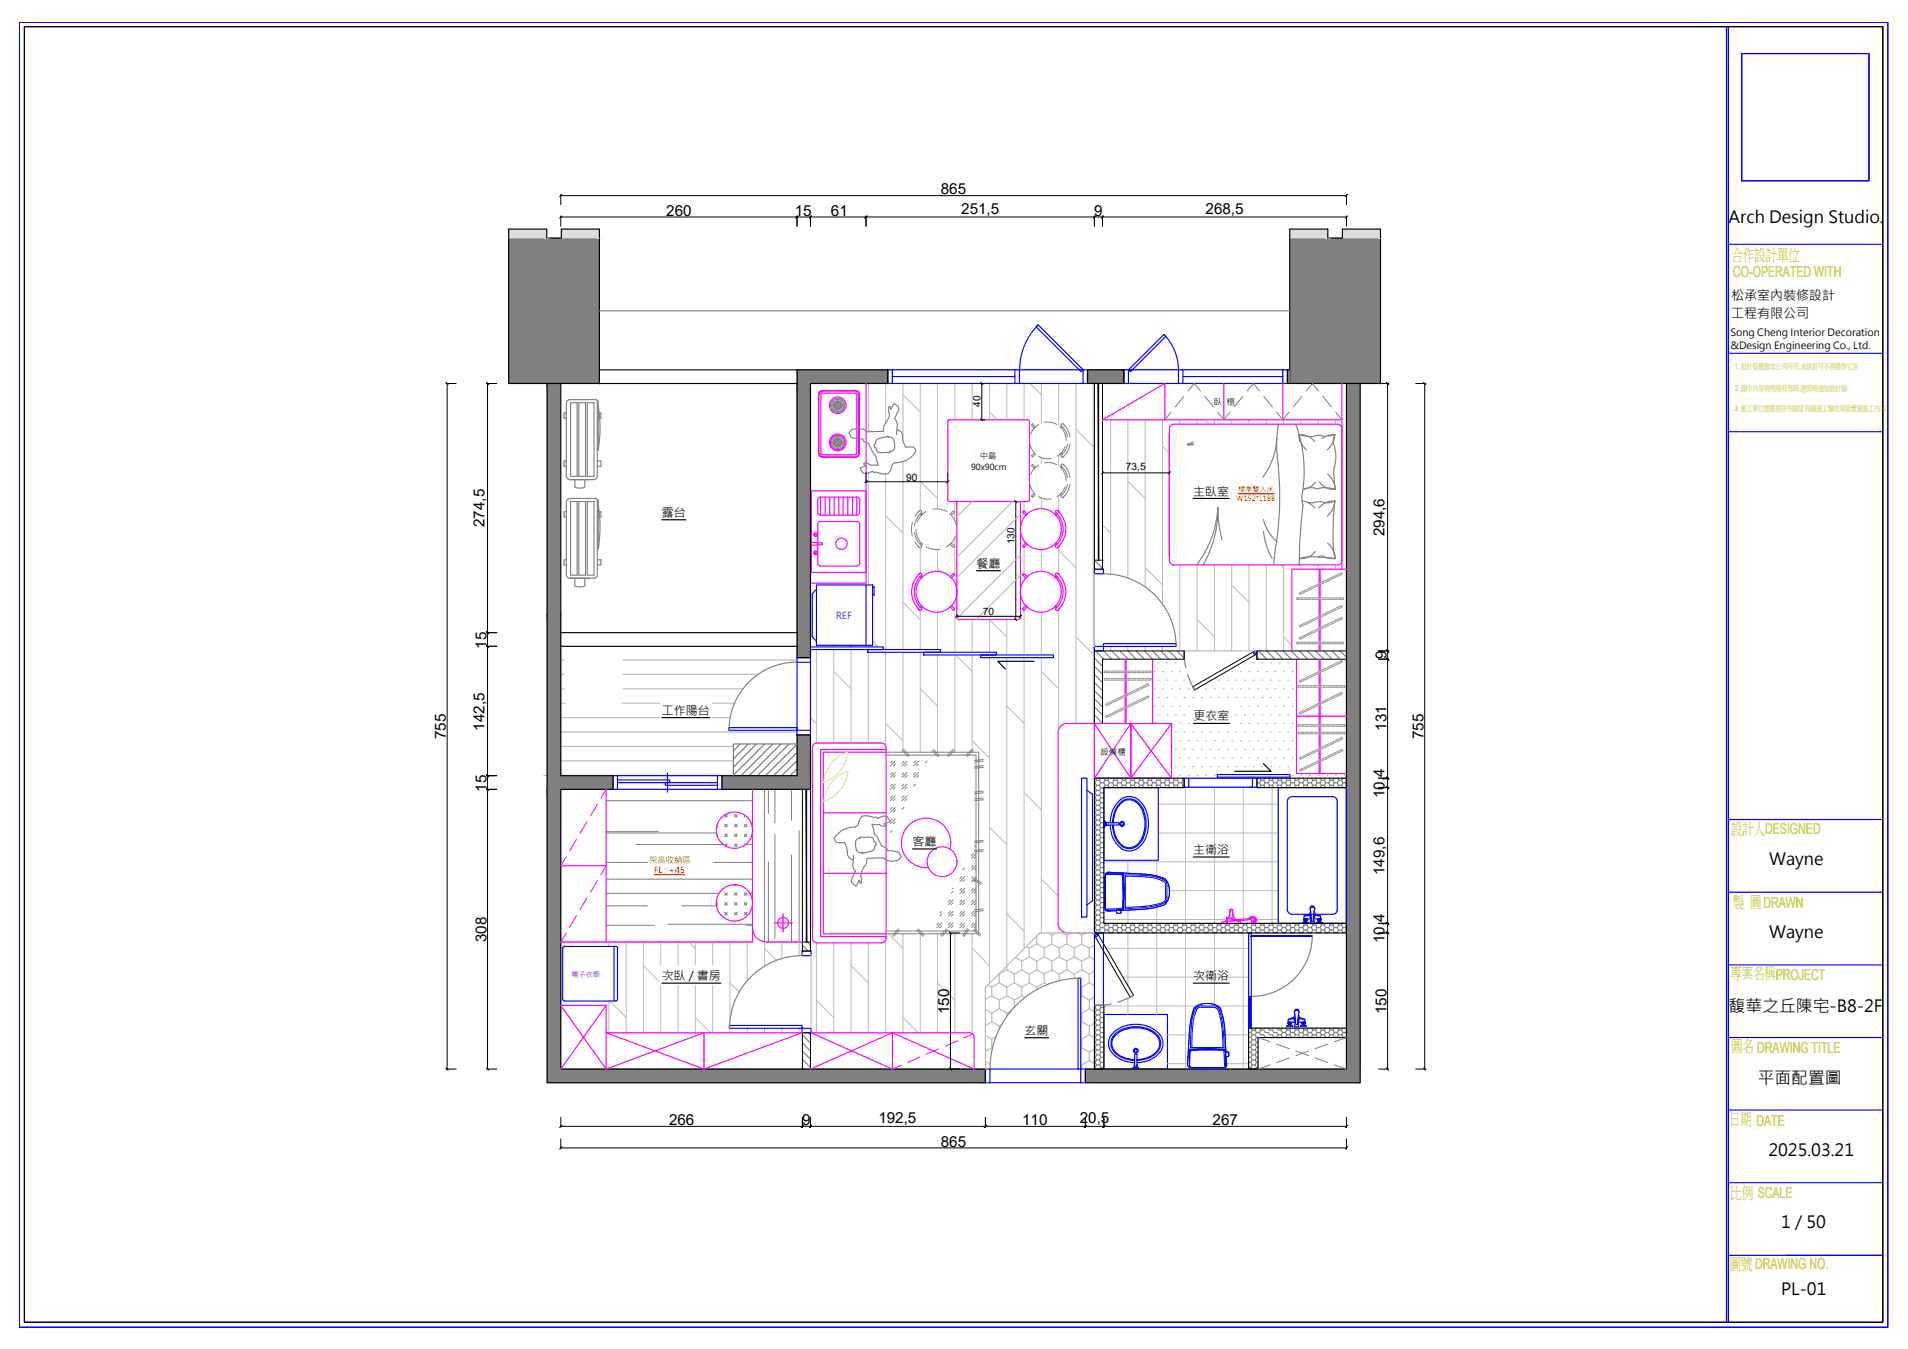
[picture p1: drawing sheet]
<svg xmlns="http://www.w3.org/2000/svg" width="420mm" height="297mm" viewBox="0 0 420 297" stroke-linecap="round" stroke-linejoin="round" font-family="sans-serif">
<defs><g id="words">
<g font-size="3.7">
<text x="380.6" y="49.1">Arch Design Studio.</text>
<text x="389.6" y="190.5">Wayne</text>
<text x="389.6" y="206.5">Wayne</text>
<text x="380.7" y="222.7">馥華之丘陳宅-B8-2F</text>
<text x="387.1" y="238.6">平面配置圖</text>
<text x="389.4" y="254.5">2025.03.21</text>
<text x="392.3" y="270.5">1 / 50</text>
<text x="392.2" y="285.2">PL-01</text>
</g>
<g font-size="3.6" fill="#b8b800">
<text x="381.4" y="57.3">合作設計單位</text>
<text x="381.2" y="183.5">設計人DESIGNED</text>
<text x="381.6" y="199.8">製 圖DRAWN</text>
<text x="381.1" y="215.3">專案名稱PROJECT</text>
<text x="381.2" y="231.5">圖名 DRAWING TITLE</text>
<text x="380.8" y="247.6">日期 DATE</text>
<text x="381" y="263.7">比例 SCALE</text>
<text x="380.9" y="279.4">圖號 DRAWING NO.</text>
</g>
<g font-size="3.4">
<text x="146.7" y="47.5">260</text>
<text x="175" y="47.5">15</text>
<text x="183" y="47.5">61</text>
<text x="207.2" y="42.8">865</text>
<text x="211.7" y="47.1">251,5</text>
<text x="241" y="47.5">9</text>
<text x="265.5" y="47.1">268,5</text>
<text x="106.7" y="116.1" transform="rotate(-90 106.7 116.1)">274,5</text>
<text x="304.8" y="118.1" transform="rotate(-90 304.8 118.1)">294,6</text>
<text x="107.1" y="142.8" transform="rotate(-90 107.1 142.8)">15</text>
<text x="305.3" y="145.1" transform="rotate(-90 305.3 145.1)">9</text>
<text x="106.7" y="160.9" transform="rotate(-90 106.7 160.9)">142,5</text>
<text x="305.3" y="160.9" transform="rotate(-90 305.3 160.9)">131</text>
<text x="98.2" y="162.7" transform="rotate(-90 98.2 162.7)">755</text>
<text x="313.5" y="162.7" transform="rotate(-90 313.5 162.7)">755</text>
<text x="107.1" y="174.3" transform="rotate(-90 107.1 174.3)">15</text>
<text x="304.8" y="175.8" transform="rotate(-90 304.8 175.8)">10,4</text>
<text x="304.8" y="192.7" transform="rotate(-90 304.8 192.7)">149,6</text>
<text x="107.1" y="207.4" transform="rotate(-90 107.1 207.4)">308</text>
<text x="304.8" y="207.7" transform="rotate(-90 304.8 207.7)">10,4</text>
<text x="209" y="223.3" transform="rotate(-90 209 223.3)">150</text>
<text x="305.3" y="223.3" transform="rotate(-90 305.3 223.3)">150</text>
<text x="147.3" y="247.8">266</text>
<text x="176.7" y="247.8">9</text>
<text x="193.4" y="247.3">192,5</text>
<text x="225.1" y="247.8">110</text>
<text x="237.8" y="247.3">20,5</text>
<text x="267" y="247.8">267</text>
<text x="207.2" y="252.5">865</text>
</g>
<text font-size="3.4" fill="#b8b800" x="381.7" y="60.9">CO-OPERATED WITH</text>
<g font-size="2.9">
<text x="381.2" y="66.1">松承室內裝修設計</text>
<text x="381.2" y="69.9">工程有限公司</text>
</g>
<g font-size="2.6">
<text x="145.8" y="113.8">露台</text>
<text x="262.8" y="109.1">主臥室</text>
<text x="215" y="125">餐廳</text>
<text x="145.8" y="157.3">工作陽台</text>
<text x="262.8" y="158.6">更衣室</text>
<text x="201" y="186.3">客廳</text>
<text x="262.8" y="188">主衛浴</text>
<text x="145.8" y="215.8">次臥 / 書房</text>
<text x="262.8" y="215.8">次衛浴</text>
<text x="225.6" y="227.8">玄關</text>
</g>
<g font-size="2.2">
<text x="381" y="74">Song Cheng Interior Decoration</text>
<text x="381" y="76.8">&amp;Design Engineering Co., Ltd.</text>
<text x="215.9" y="89.6" transform="rotate(-90 215.9 89.6)">40</text>
<text x="199.5" y="105.8">90</text>
<text x="247.9" y="103.6">73,5</text>
<text x="223.4" y="119.8" transform="rotate(-90 223.4 119.8)">130</text>
<text x="216.5" y="135.5">70</text>
</g>
<text font-size="2.1" fill="#7f00ff" x="184" y="136.2">REF</text>
<g font-size="1.9">
<text x="267.3" y="89.2">臥 榻</text>
<text x="215.8" y="101.1">中島</text>
<text x="213.8" y="103.4">90x90cm</text>
<text x="242.4" y="166.1">設備櫃</text>
</g>
<g font-size="1.9" fill="#f00">
<text x="142.9" y="189.9">架高收納區</text>
<text x="144.1" y="192.1">FL : +45</text>
</g>
<g font-size="1.7" fill="#b8b800">
<text x="382.1" y="81.2">1. 設計版權歸本公司所有,未經許可不得挪作它用</text>
<text x="382.1" y="86">2. 圖中內容與現場有異時,應即時通知設計師</text>
<text x="382" y="90.5">3. 施工單位應嚴格按照國家有關施工驗收規範實施施工內容</text>
</g>
<g font-size="1.6" fill="#f00">
<text x="272.2" y="110.3">W152*L188</text>
<text x="272.6" y="108.3">標準雙人床</text>
</g>
<text font-size="1.6" fill="#7f00ff" x="125.8" y="215.1">電子衣櫥</text>
</g></defs>
<!-- layer: toilet -->
<g fill="none" stroke="#00f" stroke-width=".25">
<path d="M243.1 173.4h12v16h-12zM245.1 178.1l-.4 1.5-.2 1.5M245.2 178.1a3.6 3.6 0 0 1 5.3-2.1 7.3 7.3 0 0 1 0 10.8M245.6 178.3l-.4 1.4-.2 1.5M247.1 176.4a2.6 2.6 0 0 1 3.1 0M247.2 176.4l-1.1 1-.5 .9M250.1 176.6a2.79 2.79 0 0 0-4.1 1.4l-.6 1.3-.2 1.9M250.1 176.5l.7 .7 .8 1.2M250.3 176.4l.7 .7 .8 1.2M251.5 178.4a7.6 7.6 0 0 1 0 6M251.8 178.4a7.8 7.8 0 0 1 0 6.1M281.5 173.4h15v29.9h-15z"/>
<path d="M283.5 176.4v23.9M284.5 175.4h9M284.5 175.4a.99 .99 0 0 0-1 1M293.5 175.4a.99 .99 0 0 1 1 1M294.5 176.4v23.9a.99 .99 0 0 1-1 1M243.1 180.7v1.4M243.1 180.7l.3 .3M243.4 181.7h.7M243.4 181.1h.7M243.4 181v.8M243.4 181.8l-.3 .3M243.7 181.7h2.5"/>
<path d="M244.5 181.7l.2 1.5 .4 1.5M245 181.7l.2 1.4 .4 1.4M245.2 181.7a5.9 5.9 0 0 0 2 4.5M245.2 184.6a4.2 4.2 0 0 0 3.8 2.8l1.5-.6M245.6 184.4l.5 .9 1.1 1.1M246.2 181.2h-2.5l-.2 .2 .2 .2M246.2 181.2l.2 .2-.2 .2M247.2 186.2a2.39 2.39 0 0 0 2.9 0M250.2 186.4a2.6 2.6 0 0 1-3.1 0M251.6 184.3l-.8 1.3-.7 .6M251.8 184.4l-.5 .9-1 1.1M288.7 199.6l.1-.1 .5 .1"/>
<path d="M288.7 199.7v.1M289.2 199.7l-.5 .1-.2 .3M289.2 199.7l.3 .2M289.3 199.7v.1M289.5 200v.1M275 205.4h.5v21h-.5zM275.2 219.4h.1v7h-.1zM275.5 206h13.5v.2h-13.5zM283.5 200.3a.99 .99 0 0 0 1 1M284.5 201.3h9M286.9 203.2l.2-.2h.8l.2 .2M287.1 202.4h.6"/>
<path d="M287.1 201.8v.5M287.2 202.4v.3M287.2 202.4v.3h.6M287.2 202.4h.1M287.2 202.3h.1M287.2 202.7h.1M287.2 202.5h.1M287.2 201.7v.1M287.2 202.7v.3M287.3 202.7h-.1M287.3 202.4h.1M287.3 202.4v.3"/>
<path d="M287.5 202.4v.3M287.5 202.4h.1M287.5 202.4l-.1 .2 .2 .1M287.7 202.4h.1M287.7 202.4v.3M287.7 202.7v.3M287.7 202.7h.1M287.7 202.5h.1M287.8 202.4h.1M287.8 202.4v.3v-.3M288.1 203.2l-1.3 .1M288.1 203.3h.1"/>
<path d="M288.4 201.3l-1.2 .4M288.5 200.2l.2 2.5M288.6 201.5l-1.4 .2M288.6 200.6l-.2 .7M288.7 201.4l-.2 .5 .2 .4h-1.5M288.7 201.6v.5M288.7 202.5l-.2 .8h.9l-.1-.8M288.7 202.5l.3 .4 .2-.4M289.3 201.6l-.1 .5M289.3 201.4l.2 .5-.3 .4h1.5M289.4 201.5l1.4 .3M289.4 200.6l.2 .7 1.1 .4"/>
<path d="M289.5 200.2l-.3 2.5M289.9 203.2l.2-.2h.8l.2 .2M289.9 203.2h.1M290.2 202.4h.1M290.2 202.7h.6M290.2 202.7h.1M290.2 202.4v.3M290.2 202.5h.1M290.3 202.4h.1M290.3 202.4v.6M290.4 202.4v.2M290.5 202.4h.1"/>
<path d="M290.5 202.4h-.1M290.5 202.4l.2 .1M290.7 202.5l-.1 .2h-.2M290.7 202.4h.1M290.7 202.5l.1 .2M290.7 202.5h.1M290.7 202.7h.1M290.7 202.3h.1M290.7 202.7v.3M290.8 202.4l-.1 .1M290.8 202.4h-.6v.3M290.8 201.8v.5"/>
<path d="M290.8 202.4l.1 .1M290.8 202.4v.3M290.9 202.5v.1M290.9 202.6l-.1 .1M291.1 203.2h.1M291.2 203.2l-1.3 .1M291.2 203.3h.1M243.1 223.4h14v12h-14zM245.1 231.3l1.1 1.1 .8 .5M245.3 228.4a2.84 2.84 0 0 0 1.4 4.1l.4 .2M246.9 226.3a3.6 3.6 0 0 0-2.2 5.3 6.3 6.3 0 0 0 5.2 2.4M247 226.7a3.2 3.2 0 0 0-1.9 4.6"/>
<path d="M247.1 232.9l1.3 .4 1.5 .2M247.1 226.9l-1.2 .8-.6 .7M247.2 232.7l1.3 .4 1.4 .2M247.2 226.9a6.7 6.7 0 0 1 7.7 1.5M249.7 235.1h.8M249.7 235l-.2 .1-.1 .3h1.3l.1-.2-.3-.2M249.8 234.4v.7M249.9 232.2v2.5M249.9 234.7l.2 .2 .3-.2M249.9 232.2l.2-.2 .3 .2v2.9M253.1 226.7a3.2 3.2 0 0 1 2 4.6M253.2 226.7a7.8 7.8 0 0 0-6.1 0"/>
<path d="M253.3 226.2a4.2 4.2 0 0 1 2.8 3.8 4.4 4.4 0 0 1-2.7 3.3M253.4 226.2a8.3 8.3 0 0 0-6.5 0M253.4 233.3l-1.5 .5-1.5 .2M254.9 228.4a2.84 2.84 0 0 1-1.4 4.1l-1.3 .5-1.8 .3M255.1 231.3a6 6 0 0 1-4.7 2.2M283.4 225.9l-.1 .2M283.7 225.5h.6M283.7 225.2h.6M283.7 224.5v.5M283.7 225.4h.1M283.7 225.2h.1M283.7 225.2v.2"/>
<path d="M283.7 225.1v.3M283.7 225h.1M283.7 225.1h.1M283.8 225.5v.2M283.8 225.4h.1M283.8 225.1h.1M283.8 225.2v.2M283.9 225.4h.1M283.9 225.4h.2M284 225.1h.1M284 225.1l.1 .2M284 225.1l-.1 .2"/>
<path d="M284.1 225.4h.1M284.2 225.1h.1M284.2 225.2v.2M284.2 225.5v.2M284.2 225.4h.1M284.3 225.1l-.1 .1M284.3 225.4h.1M284.3 225.2h.1M284.3 225.1h.1M284.3 225.1v.3M284.6 226h-1.2l.2-.3h.8l.2 .4M284.9 224l-1.2 .5 1.4-.2"/>
<path d="M285 222.9l.3 2.6M285.1 226.1h.9M285.1 223.3l-.1 .7M285.2 222.6l-.2 .3M285.2 224.1l-.2 .5 .3 .5h-1.6M285.2 222.4v.1M285.3 224.3v.6M285.3 225.2l-.2 .8M285.3 225.3l.3 .3 .2-.3M285.4 222.3h.3M285.4 222.2l-.2 .2M285.7 222.2l.2 .2"/>
<path d="M285.8 225.2l.2 .8M285.8 224.4v.4M285.8 224.2l.2 .4-.2 .4 1.5 .1M285.8 222.4v.1M285.9 222.6l.1 .1M285.9 224.3l1.4 .2v.5M285.9 222.5h-.7M286 223.4l.1 .6 1.2 .4M286 222.7l-.2 2.8M286.4 226v.1M286.5 225.9l-.1 .1M286.7 225.1h.1"/>
<path d="M286.7 225.5h.6M286.7 225.4h.1M286.8 225.1v.3M286.8 225.4h.1M286.8 225.2h.1M286.8 225.1h.1M286.8 225.1v.1M286.8 225.3v.4M286.9 225.4h.2M286.9 225.2v.1M287 225.1h.1M287 225.1l-.1 .2"/>
<path d="M287 225.1l.2 .2M287.2 225.4h-.1M287.2 225.3h.1M287.2 225.1h.1M287.2 225.3l.1 .1M287.2 225.2v.1M287.3 225h.1M287.3 225.4h.1M287.3 225.2h.1M287.3 225.1h.1M287.3 225.5v.2M287.3 225.1l-.1 .1"/>
<path d="M287.3 225.2h-.6v.2M287.3 224.4l.1 .1M287.3 225.1l.1 .3M287.4 225.1v.3M287.7 226h-1.3l.2-.3h.8l.3 .4"/>
<circle cx="247.1" cy="181.4" r=".53"/>
<circle cx="247.1" cy="181.4" r=".32"/>
<circle cx="250.1" cy="231.4" r=".32"/>
<circle cx="250.1" cy="231.4" r=".53"/>
</g>
<g fill="none" stroke="#808080" stroke-width=".25">
<path d="M241 125.2l.2 .1M241 123.3l1.8 1.9M242.8 123.3h.1M241 159.3h.1M241 157.5l1.8 1.8M241 155.7l1.8 1.8M241 153.9l1.8 1.8M241 152.1l1.8 1.8M241 150.3l1.8 1.8M241 148.5l1.8 1.8M241 146.7l1.8 1.8M241 144.9l1.8 1.8"/>
<path d="M241.2 143.3l1.8 1.8M243 143.3l1.8 1.8M244.8 143.3l1.8 1.8M246.6 143.3l1.8 1.8M248.4 143.3l1.8 1.8M250.2 143.3l1.8 1.8M252 143.3l1.8 1.8M253.8 143.3l1.8 1.8M255.6 143.3l1.8 1.8M257.4 143.3l1.8 1.8M259.2 143.3l1.6 1.6M260.8 143.3v1.6l.4 2.2"/>
<path d="M261.5 148.5l1.5 3.4M276.8 144.8l.4 .3M277.2 143.3l1.7 1.8M278.9 143.3l1.9 1.8M280.8 143.3l1.7 1.8M282.5 143.3l1.9 1.8M284.3 143.3l1.8 1.8M286.1 143.3l1.8 1.8M287.9 143.3l1.8 1.8M289.7 143.3l1.8 1.8M291.5 143.3l1.8 1.8M293.3 143.3l1.8 1.8"/>
<path d="M295.1 143.3l1.4 1.4M159.6 179.4l.5 .5M160.1 179.4l-.5 .5M161.8 179.4l.5 .5M162.3 179.4l-.5 .5M164.2 179.7l-.3 .2M241 172.4h.1M241 173.5h.1M241 174.6h.1M241 175.7h.1M241 176.8h.1M241 177.9h.1"/>
<path d="M241 178.9h.1M241.1 178.9l.4 .6M241.1 177.9l.4 .5M241.1 176.8l.4 .5M241.1 175.7l.4 .5M241.1 174.6l.4 .5M241.1 173.5l.4 .5M241.1 172.4l.4 .5M241.2 171.4l.3 .4M241.5 171.8h.6M241.5 172.9h.6M241.5 174h.6"/>
<path d="M241.5 175.1h.6M241.5 176.2h.6M241.5 177.3h.6M241.5 178.4h.6M241.5 179.5h.6M241.5 171.8l-.4 .6M241.5 172.9l-.4 .6M241.5 174l-.4 .6M241.5 175.1l-.4 .6M241.5 176.2l-.4 .6M241.5 177.3l-.4 .6M241.5 178.4l-.4 .5"/>
<path d="M241.5 179.5l-.4 .5M242.1 179.5l.3 .5M242.1 178.4l.3 .5M242.1 177.3l.3 .6M242.1 176.2l.3 .6M242.1 175.1l.3 .6M242.1 174l.3 .6M242.1 172.9l.3 .6M242.1 171.8l.3 .6M242.4 171.4l-.3 .4M242.4 172.4h.6M242.4 178.9l.7 .1"/>
<path d="M242.4 172.4l-.3 .5M242.4 173.5l-.3 .5M242.4 174.6l-.3 .5M242.4 175.7l-.3 .5M242.4 176.8l-.3 .5M242.4 177.9l-.3 .5M242.4 178.9l-.3 .6M243 172.4l.4 .5M243.1 174.5l-.7 .1M243.1 175.6l-.7 .1M243.1 176.7l-.7 .1M243.1 177.8l-.7 .1"/>
<path d="M243.1 171.4l.3 .4M243.4 172.9l-.4 .6h-.6M243.4 171.8h.6M243.4 172.9h.6M243.4 171.8l-.4 .6M244 172.9l.3 .5M244 171.8l.3 .6M244.3 171.4l-.3 .4M244.3 172.4h.6M244.3 172.4l-.3 .5M244.9 172.4l.4 .5M245 171.4l.3 .4"/>
<path d="M245.3 171.8h.6M245.3 172.9h.6M245.3 171.8l-.4 .6M245.3 172.9l-.3 .5M245.9 172.9l.3 .5M245.9 171.8l.3 .6M246.2 171.4l-.3 .4M246.2 172.4h.6M246.2 172.4l-.3 .5M246.8 172.4l.4 .5M246.9 171.4l.3 .4M247.2 171.8h.6"/>
<path d="M247.2 172.9h.6M247.2 171.8l-.4 .6M247.2 172.9l-.3 .5M247.8 172.9l.3 .5M247.8 171.8l.3 .6M248.1 171.4l-.3 .4M248.1 172.4h.7M248.1 172.4l-.3 .5M248.8 172.4l.3 .5M248.8 171.4l.3 .4M249.1 171.8h.6M249.1 172.9h.6"/>
<path d="M249.1 171.8l-.3 .6M249.1 172.9l-.3 .5M249.7 172.9l.3 .5M249.7 171.8l.3 .6M250 171.4l-.3 .4M250 172.4h.7M250 172.4l-.3 .5M250.7 172.4l.3 .5M250.7 171.4l.3 .4M251 171.8h.6M251 172.9h.6M251 171.8l-.3 .6"/>
<path d="M251 172.9l-.3 .5M251.6 172.9l.3 .5M251.6 171.8l.3 .6M251.9 171.4l-.3 .4M251.9 172.4h.7M251.9 172.4l-.3 .5M252.6 172.4l.3 .5M252.6 171.4l.3 .4M252.9 171.8h.6M252.9 172.9h.6M252.9 171.8l-.3 .6M252.9 172.9l-.3 .5"/>
<path d="M253.5 172.9l.3 .5M253.5 171.8l.3 .6M253.8 171.4l-.3 .4M253.8 172.4h.7M253.8 172.4l-.3 .5M254.5 172.4l.3 .5M254.6 171.4l.2 .4M254.8 171.8h.6M254.8 172.9h.6M254.8 171.8l-.3 .6M254.8 172.9l-.3 .5M255.4 171.8l.3 .6"/>
<path d="M255.4 172.9l.3 .5M255.7 171.4l-.3 .4M255.7 172.4h.7M255.7 172.4l-.3 .5M256.4 172.4l.3 .5M256.5 171.4l.2 .4M256.7 171.8h.6M256.7 172.9h.6M256.7 171.8l-.3 .6M256.7 172.9l-.3 .5M257.3 172.9l.3 .5M257.3 171.8l.3 .6"/>
<path d="M257.6 171.4l-.3 .4M257.6 172.4h.7M257.6 172.4l-.3 .5M258.3 172.4l.3 .5M258.4 171.4l.2 .4M258.6 171.8h.6M258.6 172.9h.6M258.6 171.8l-.3 .6M258.6 172.9l-.3 .5M259.2 172.9l.3 .5M259.2 171.8l.3 .6M259.5 171.4l-.3 .4"/>
<path d="M259.5 172.4h.7M259.5 172.4l-.3 .5M260.2 172.4l.3 .5M260.3 171.4l.2 .4M260.5 171.8h.3M260.5 172.9h.3M260.5 171.8l-.3 .6M260.5 172.9l-.3 .5M276.8 172.4h.5M277.3 172.4l.4 .5M277.4 171.4l.3 .4M277.7 171.8h.6"/>
<path d="M277.7 172.9h.6M277.7 171.8l-.4 .6M277.7 172.9l-.3 .5M278.3 172.9l.3 .5M278.3 171.8l.3 .6M278.6 171.4l-.3 .4M278.6 172.4h.6M278.6 172.4l-.3 .5M279.2 172.4l.4 .5M279.3 171.4l.3 .4M279.6 171.8h.6M279.6 172.9h.6"/>
<path d="M279.6 171.8l-.4 .6M279.6 172.9l-.3 .5M280.2 172.9l.3 .5M280.2 171.8l.3 .6M280.5 171.4l-.3 .4M280.5 172.4h.6M280.5 172.4l-.3 .5M281.1 172.4l.4 .5M281.2 171.4l.3 .4M281.5 171.8h.6M281.5 172.9h.6M281.5 171.8l-.4 .6"/>
<path d="M281.5 172.9l-.3 .5M282.1 172.9l.3 .5M282.1 171.8l.3 .6M282.4 171.4l-.3 .4M282.4 172.4h.6M282.4 172.4l-.3 .5M283 172.4l.4 .5M283.1 171.4l.3 .4M283.4 171.8h.6M283.4 172.9h.6M283.4 171.8l-.4 .6M283.4 172.9l-.3 .5"/>
<path d="M284 172.9l.3 .5M284 171.8l.3 .6M284.3 171.4l-.3 .4M284.3 172.4h.6M284.3 172.4l-.3 .5M284.9 172.4l.4 .5M285 171.4l.3 .4M285.3 171.8h.6M285.3 172.9h.6M285.3 171.8l-.4 .6M285.3 172.9l-.3 .5M285.9 172.9l.3 .5"/>
<path d="M285.9 171.8l.3 .6M286.2 171.4l-.3 .4M286.2 172.4h.7M286.2 172.4l-.3 .5M286.9 172.4l.3 .5M286.9 171.4l.3 .4M287.2 171.8h.6M287.2 172.9h.6M287.2 171.8l-.3 .6M287.2 172.9l-.3 .5M287.8 172.9l.3 .5M287.8 171.8l.3 .6"/>
<path d="M288.1 171.4l-.3 .4M288.1 172.4h.7M288.1 172.4l-.3 .5M288.8 172.4l.3 .5M288.8 171.4l.3 .4M289.1 171.8h.6M289.1 172.9h.6M289.1 171.8l-.3 .6M289.1 172.9l-.3 .5M289.7 172.9l.3 .5M289.7 171.8l.3 .6M290 171.4l-.3 .4"/>
<path d="M290 172.4h.7M290 172.4l-.3 .5M290.7 172.4l.3 .5M290.7 171.4l.3 .4M291 171.8h.6M291 172.9h.6M291 171.8l-.3 .6M291 172.9l-.3 .5M291.6 172.9l.3 .5M291.6 171.8l.3 .6M291.9 171.4l-.3 .4M291.9 172.4h.7"/>
<path d="M291.9 172.4l-.3 .5M292.6 172.4l.3 .5M292.7 171.4l.2 .4M292.9 171.8h.6M292.9 172.9h.6M292.9 171.8l-.3 .6M292.9 172.9l-.3 .5M293.5 172.9l.3 .5M293.5 171.8l.3 .6M293.8 171.4l-.3 .4M293.8 172.4h.7M293.8 172.4l-.3 .5"/>
<path d="M294.5 172.4l.3 .5M294.6 171.4l.2 .4M294.8 171.8h.6M294.8 172.9h.6M294.8 171.8l-.3 .6M294.8 172.9l-.3 .5M295.4 172.9l.3 .5M295.4 171.8l.3 .6M295.7 171.4l-.3 .4M295.7 172.4h.7M295.7 172.4l-.3 .5M296.4 172.4l.1 .1"/>
<path d="M296.5 171.4h.1M296.5 172.2l-.1 .2M296.5 173.3l-.1 .1M157.8 181.8l.2 .3M157.9 184.1l.1 .1M158 181.5l-.1 .1M158 183.7l-.2 .1M158 198.7l-.3 .3 .3 .3M159.6 198.7l.5 .6M159.6 196.6l.5 .5M159.6 185.8l.5 .6M159.6 183.7l.5 .5"/>
<path d="M159.6 181.5l.5 .6M160.1 181.5l-.5 .6M160.1 183.7l-.5 .5M160.1 185.8l-.4 .5M160.1 196.6l-.5 .5M160.1 198.7l-.5 .6M161.8 198.7l.5 .6M161.8 196.6l.5 .5M161.8 185.8l.5 .6M161.8 183.7l.5 .5M161.8 181.5l.5 .6M161.9 194.8l-.1 .2"/>
<path d="M162.2 194.8l.1 .2M162.3 181.5l-.5 .6M162.3 183.7l-.5 .5M162.3 185.8l-.5 .6M162.3 196.6l-.5 .5M162.3 198.7l-.5 .6M163.9 198.7l.6 .6M163.9 196.6l.6 .5M163.9 185.8l.2 .2M163.9 183.7l.6 .5M163.9 181.5l.6 .6M164.5 181.5l-.6 .6"/>
<path d="M164.5 183.7l-.6 .5M164.5 196.6l-.6 .5M164.5 198.7l-.6 .6M241 180h.1M241 181.1h.1M241 182.2h.1M241 183.3h.1M241 184.4h.1M241 185.5h.1M241 186.6h.1M241 187.7h.1M241 188.8h.1"/>
<path d="M241 189.9h.1M241 191h.1M241 192.1h.1M241 193.2h.1M241 194.3h.1M241 195.4h.1M241 196.5h.1M241 197.6h.1M241 198.7h.1M241 199.8h.1M241.1 199.8l.4 .6M241.1 198.7l.4 .6"/>
<path d="M241.1 197.6l.4 .6M241.1 196.5l.4 .6M241.1 195.4l.4 .6M241.1 194.3l.4 .6M241.1 193.2l.4 .6M241.1 192.1l.4 .6M241.1 191l.4 .6M241.1 189.9l.4 .6M241.1 188.8l.4 .6M241.1 187.7l.4 .6M241.1 186.6l.4 .6M241.1 185.5l.4 .6"/>
<path d="M241.1 184.4l.4 .6M241.1 183.3l.4 .6M241.1 182.2l.4 .6M241.1 181.1l.4 .6M241.1 180l.4 .6M241.5 180.6h.6M241.5 181.7h.6M241.5 182.8h.6M241.5 183.9h.6M241.5 185h.6M241.5 186.1h.6M241.5 187.2h.6"/>
<path d="M241.5 188.3h.6M241.5 189.4h.6M241.5 190.5h.6M241.5 191.6h.6M241.5 192.7h.6M241.5 193.8h.6M241.5 194.9h.6M241.5 196h.6M241.5 197.1h.6M241.5 198.2h.6M241.5 199.3h.6M241.5 180.6l-.4 .5"/>
<path d="M241.5 181.7l-.4 .5M241.5 182.8l-.4 .5M241.5 183.9l-.4 .5M241.5 185l-.4 .5M241.5 186.1l-.4 .5M241.5 187.2l-.4 .5M241.5 188.3l-.4 .5M241.5 189.4l-.4 .5M241.5 190.5l-.4 .5M241.5 191.6l-.4 .5M241.5 192.7l-.4 .5M241.5 193.8l-.4 .5"/>
<path d="M241.5 194.9l-.4 .5M241.5 196l-.4 .5M241.5 197.1l-.4 .5M241.5 198.2l-.4 .5M241.5 199.3l-.4 .5M242.1 199.3l.3 .5M242.1 198.2l.3 .5M242.1 197.1l.3 .5M242.1 196l.3 .5M242.1 194.9l.3 .5M242.1 193.8l.3 .5M242.1 192.7l.3 .5"/>
<path d="M242.1 191.6l.3 .5M242.1 190.5l.3 .5M242.1 189.4l.3 .5M242.1 187.2l.3 .5M242.1 188.3l.3 .5M242.1 186.1l.3 .5M242.1 185l.3 .5M242.1 183.9l.3 .5M242.1 182.8l.3 .5M242.1 181.7l.3 .5M242.1 180.6l.3 .5M242.4 186.6l.7 .1"/>
<path d="M242.4 180l.7 .1M242.4 181.1l.7 .1M242.4 182.2l.7 .1M242.4 183.3l.7 .1M242.4 184.4l.7 .1M242.4 185.5l.7 .1M242.4 187.7l.7 .1M242.4 188.8l.7 .1M242.4 189.9l.7 .1M242.4 191h.6M242.4 192.1h.6M242.4 193.2h.6"/>
<path d="M242.4 194.3h.6M242.4 195.4h.6M242.4 196.5h.6M242.4 197.6h.6M242.4 198.7h.6M242.4 199.8h.6M242.4 180l-.3 .6M242.4 181.1l-.3 .6M242.4 182.2l-.3 .6M242.4 183.3l-.3 .6M242.4 184.4l-.3 .6M242.4 185.5l-.3 .6"/>
<path d="M242.4 186.6l-.3 .6M242.4 187.7l-.3 .6M242.4 188.8l-.3 .6M242.4 189.9l-.3 .6M242.4 191l-.3 .6M242.4 192.1l-.3 .6M242.4 193.2l-.3 .6M242.4 194.3l-.3 .6M242.4 195.4l-.3 .6M242.4 196.5l-.3 .6M242.4 197.6l-.3 .6M242.4 198.7l-.3 .6"/>
<path d="M242.4 199.8l-.3 .6M243 199.8l.1 .1M243 198.7l.1 .1M243 197.6l.1 .1M243 196.5l.1 .1M243 195.4l.1 .1M243 194.3l.1 .1M243 193.2l.1 .1M243 192.1l.1 .1M243 191l.1 .1M243.1 191h-.1M243.1 192.1h-.1"/>
<path d="M243.1 193.2h-.1M243.1 194.3h-.1M243.1 195.4h-.1M243.1 196.5h-.1M243.1 197.6h-.1M243.1 198.7h-.1M243.1 199.8h-.1M159.6 200.9l.5 .6M160.1 200.9l-.5 .6M161.8 200.9l.5 .6M162.3 200.9l-.5 .6M163.9 200.9l.6 .6"/>
<path d="M164.5 200.9l-.6 .6M176.7 208.1l1.3 1.3M177.8 207.4l.7 .7M241 200.9h.1M241 202h.1M241 203.1h.1M241 204.2h.1M241 205.3h.1M241.1 205.3l.1 .1M241.1 204.2l.4 .6M241.1 203.1l.4 .6M241.1 202l.4 .6"/>
<path d="M241.1 200.9l.4 .6M241.5 200.4h.6M241.5 201.5h.6M241.5 202.6h.6M241.5 203.7h.6M241.5 204.8h.6M241.5 200.4l-.4 .5M241.5 201.5l-.4 .5M241.5 202.6l-.4 .5M241.5 203.7l-.4 .5M241.5 204.8l-.4 .5M242.1 204.8l.3 .5"/>
<path d="M242.1 203.7l.3 .5M242.1 202.6l.3 .5M242.1 201.5l.3 .5M242.1 200.4l.3 .5M242.4 200.9h.6M242.4 202h.6M242.4 203.1h.6M242.4 204.2h.6M242.4 205.3h.6M242.4 200.9l-.3 .6M242.4 202l-.3 .6M242.4 204.2l-.3 .6"/>
<path d="M242.4 203.1l-.3 .6M242.4 205.3v.1M243 205.3l.1 .1M243 204.2l.4 .6M243 203.1l.1 .1M243 202l.1 .1M243 200.9l.1 .1M243.1 200.9h-.1M243.1 202h-.1M243.1 203.1h-.1M243.2 203.3l.2 .4M243.4 203.7h.6"/>
<path d="M243.4 204.8h.6M243.4 203.7l-.4 .5M243.4 204.8l-.4 .5M244 204.8l.3 .5M244 203.7l.3 .5M244.2 203.3l-.2 .4M244.3 204.2h.6M244.3 205.3h.6M244.3 204.2l-.3 .6M244.3 205.3v.1M244.9 205.3l.1 .1M244.9 204.2l.4 .6"/>
<path d="M245.1 203.3l.2 .4M245.3 203.7h.6M245.3 204.8h.6M245.3 203.7l-.4 .5M245.3 204.8l-.4 .5M245.9 204.8l.3 .5M245.9 203.7l.3 .5M246.1 203.3l-.2 .4M246.2 204.2h.6M246.2 205.3h.6M246.2 204.2l-.3 .6M246.2 205.3v.1"/>
<path d="M246.8 205.3l.1 .1M246.8 204.2l.4 .6M247 203.3l.2 .4M247.2 203.7h.6M247.2 204.8h.6M247.2 203.7l-.4 .5M247.2 204.8l-.4 .5M247.8 204.8l.3 .5M247.8 203.7l.3 .5M248 203.3l-.2 .4M248.1 204.2h.7M248.1 205.3h.7"/>
<path d="M248.1 204.2l-.3 .6M248.1 205.3v.1M248.8 205.3v.1M248.8 204.2l.3 .6M248.9 203.3l.2 .4M249.1 203.7h.6M249.1 204.8h.6M249.1 203.7l-.3 .5M249.1 204.8l-.3 .5M249.6 219.2l-3.4 1.5M249.7 204.8l.3 .5M249.7 203.7l.3 .5"/>
<path d="M249.9 203.3l-.2 .4M250 204.2h.7M250 205.3h.7M250 204.2l-.3 .6M250 205.3v.1M250.7 205.3v.1M250.7 204.2l.3 .6M250.8 203.3l.2 .4M251 203.7h.6M251 204.8h.6M251 203.7l-.3 .5M251 204.8l-.3 .5"/>
<path d="M251.6 204.8l.3 .5M251.6 203.7l.3 .5M251.8 203.3l-.2 .4M251.9 204.2h.7M251.9 205.3h.7M251.9 204.2l-.3 .6M251.9 205.3v.1M252.6 205.3v.1M252.6 204.2l.3 .6M252.7 203.3l.2 .4M252.9 203.7h.6M252.9 204.8h.6"/>
<path d="M252.9 203.7l-.3 .5M252.9 204.8l-.3 .5M253.5 204.8l.3 .5M253.5 203.7l.3 .5M253.7 203.3l-.2 .4M253.8 204.2h.7M253.8 205.3h.7M253.8 204.2l-.3 .6M253.8 205.3v.1M254.5 205.3v.1M254.5 204.2l.3 .6M254.6 203.3l.2 .4"/>
<path d="M254.8 203.7h.6M254.8 204.8h.6M254.8 203.7l-.3 .5M254.8 204.8l-.3 .5M255.4 204.8l.3 .5M255.4 203.7l.3 .5M255.7 203.3l-.3 .4M255.7 204.2h.7M255.7 205.3h.7M255.7 204.2l-.3 .6M255.7 205.3v.1M256.4 205.3v.1"/>
<path d="M256.4 204.2l.3 .6M256.5 203.3l.2 .4M256.7 203.7h.6M256.7 204.8h.6M256.7 203.7l-.3 .5M256.7 204.8l-.3 .5M257.3 204.8l.3 .5M257.3 203.7l.3 .5M257.6 203.3l-.3 .4M257.6 204.2h.7M257.6 205.3h.7M257.6 204.2l-.3 .6"/>
<path d="M257.6 205.3v.1M258.3 205.3v.1M258.3 204.2l.3 .6M258.4 203.3l.2 .4M258.6 203.7h.6M258.6 204.8h.6M258.6 203.7l-.3 .5M258.6 204.8l-.3 .5M259.2 204.8l.3 .5M259.2 203.7l.3 .5M259.5 203.3l-.3 .4M259.5 204.2h.7"/>
<path d="M259.5 205.3h.7M259.5 204.2l-.3 .6M259.5 205.3v.1M260.2 205.3v.1M260.2 204.2l.3 .6M260.3 203.3l.2 .4M260.5 203.7l-.3 .5M260.5 203.7h.7M260.5 204.8h.7M260.5 204.8l-.3 .5M261.2 204.8l.3 .5M261.2 203.7l.3 .5"/>
<path d="M261.4 203.3l-.2 .4M261.5 204.2l-.3 .6M261.5 204.2h.6M261.5 205.3h.6M261.5 205.3v.1M262.1 205.3v.1M262.1 204.2l.3 .6M262.2 203.3l.2 .4M262.4 203.7h.7M262.4 204.8h.7M262.4 203.7l-.3 .5M262.4 204.8l-.3 .5"/>
<path d="M263.1 204.8l.3 .5M263.1 203.7l.3 .5M263.3 203.3l-.2 .4M263.4 204.2l-.3 .6M263.4 204.2h.6M263.4 205.3h.6M263.4 205.3v.1M264 205.3v.1M264 204.2l.3 .6M264.1 203.3l.2 .4M264.3 203.7h.7M264.3 204.8h.7"/>
<path d="M264.3 203.7l-.3 .5M264.3 204.8l-.3 .5M265 204.8l.3 .5M265 203.7l.3 .5M265.2 203.3l-.2 .4M265.3 204.2l-.3 .6M265.3 204.2h.6M265.3 205.3h.6M265.3 205.3v.1M265.9 205.3v.1M265.9 204.2l.3 .6M266 203.3l.2 .4"/>
<path d="M266.2 203.7h.7M266.2 204.8h.7M266.2 203.7l-.3 .5M266.2 204.8l-.3 .5M266.9 204.8l.3 .5M266.9 203.7l.3 .5M267.1 203.3l-.2 .4M267.2 204.2l-.3 .6M267.2 204.2h.6M267.2 205.3h.6M267.2 205.3v.1M267.8 205.3v.1"/>
<path d="M267.8 204.2l.3 .6M267.9 203.3l.2 .4M268.1 203.7h.7M268.1 204.8h.7M268.1 203.7l-.3 .5M268.1 204.8l-.3 .5M268.8 204.8l.3 .5M268.8 203.7l.3 .5M269 203.3l-.2 .4M269.1 204.2l-.3 .6M269.1 204.2h.6M269.1 205.3h.6"/>
<path d="M269.1 205.3v.1M269.7 205.3v.1M269.7 204.2l.3 .6M269.8 203.3l.2 .4M270 203.7h.7M270 204.8h.7M270 203.7l-.3 .5M270 204.8l-.3 .5M270.7 204.8l.3 .5M270.7 203.7l.3 .5M270.9 203.3l-.2 .4M271 204.2l-.3 .6"/>
<path d="M271 204.2h.6M271 205.3h.6M271 205.3v.1M271.6 205.3l.1 .1M271.6 204.2l.3 .6M271.7 203.3l.2 .4M271.9 203.7h.7M271.9 204.8h.7M271.9 203.7l-.3 .5M271.9 204.8l-.3 .5M272.6 204.8l.3 .5M272.6 203.7l.3 .5"/>
<path d="M272.8 203.3l-.2 .4M272.9 204.2l-.3 .6M272.9 204.2h.6M272.9 205.3h.6M272.9 205.3v.1M273.5 205.3l.1 .1M273.5 204.2l.4 .6M273.6 203.3l.3 .4M273.9 203.7h.6M273.9 204.8h.6M273.9 203.7l-.4 .5M273.9 204.8l-.4 .5"/>
<path d="M274.5 204.8l.3 .5M274.5 203.7l.3 .5M274.7 203.3l-.2 .4M274.8 204.2l-.3 .6M274.8 204.2h.6M274.8 205.3h.6M274.8 205.3v.1M275.4 205.3l.1 .1M275.4 204.2l.4 .6M275.5 203.3l.3 .4M275.8 203.7h.6M275.8 204.8h.6"/>
<path d="M275.8 203.7l-.4 .5M275.8 204.8l-.4 .5M276.4 204.8l.3 .5M276.4 203.7l.3 .5M276.6 203.3l-.2 .4M276.7 204.2h.6M276.7 205.3h.6M276.7 204.2l-.3 .6M276.7 205.3v.1M277.3 205.3l.1 .1M277.3 204.2l.4 .6M277.5 203.3l.2 .4"/>
<path d="M277.7 203.7h.6M277.7 204.8h.6M277.7 203.7l-.4 .5M277.7 204.8l-.4 .5M278.3 204.8l.3 .5M278.3 203.7l.3 .5M278.5 203.3l-.2 .4M278.6 204.2l-.3 .6M278.6 204.2h.6M278.6 205.3h.6M278.6 205.3v.1M279.2 205.3l.1 .1"/>
<path d="M279.2 204.2l.4 .6M279.4 203.3l.2 .4M279.6 203.7h.6M279.6 204.8h.6M279.6 203.7l-.4 .5M279.6 204.8l-.4 .5M280.2 204.8l.3 .5M280.2 203.7l.3 .5M280.4 203.3l-.2 .4M280.5 204.2h.6M280.5 205.3h.6M280.5 204.2l-.3 .6"/>
<path d="M280.5 205.3v.1M281.1 205.3l.1 .1M281.1 204.2l.4 .6M281.3 203.3l.2 .4M281.5 203.7h.6M281.5 204.8h.6M281.5 203.7l-.4 .5M281.5 204.8l-.4 .5M282.1 204.8l.3 .5M282.1 203.7l.3 .5M282.3 203.3l-.2 .4M282.4 205.3v.1"/>
<path d="M282.4 204.2h.6M282.4 205.3h.6M282.4 204.2l-.3 .6M283 205.3l.1 .1M283 204.2l.4 .6M283.2 203.3l.2 .4M283.4 203.7h.6M283.4 204.8h.6M283.4 203.7l-.4 .5M283.4 204.8l-.4 .5M284 204.8l.3 .5M284 203.7l.3 .5"/>
<path d="M284.2 203.3l-.2 .4M284.3 205.3v.1M284.3 204.2h.6M284.3 205.3h.6M284.3 204.2l-.3 .6M284.9 205.3l.1 .1M284.9 204.2l.4 .6M285.1 203.3l.2 .4M285.3 203.7h.6M285.3 204.8h.6M285.3 203.7l-.4 .5M285.3 204.8l-.4 .5"/>
<path d="M285.9 204.8l.3 .5M285.9 203.7l.3 .5M286.1 203.3l-.2 .4M286.2 205.3v.1M286.2 204.2h.7M286.2 205.3h.7M286.2 204.2l-.3 .6M286.9 205.3v.1M286.9 204.2l.3 .6M287 203.3l.2 .4M287.2 203.7h.6M287.2 204.8h.6"/>
<path d="M287.2 203.7l-.3 .5M287.2 204.8l-.3 .5M287.8 204.8l.3 .5M287.8 203.7l.3 .5M288 203.3l-.2 .4M288.1 205.3v.1M288.1 204.2h.7M288.1 205.3h.7M288.1 204.2l-.3 .6M288.8 205.3v.1M288.8 204.2l.3 .6M288.9 203.3l.2 .4"/>
<path d="M289.1 203.7h.6M289.1 204.8h.6M289.1 203.7l-.3 .5M289.1 204.8l-.3 .5M289.7 204.8l.3 .5M289.7 203.7l.3 .5M289.9 203.3l-.2 .4M290 205.3v.1M290 204.2h.7M290 205.3h.7M290 204.2l-.3 .6M290.7 205.3v.1"/>
<path d="M290.7 204.2l.3 .6M290.8 203.3l.2 .4M291 203.7h.6M291 204.8h.6M291 203.7l-.3 .5M291 204.8l-.3 .5M291.6 204.8l.3 .5M291.6 203.7l.3 .5M291.8 203.3l-.2 .4M291.9 205.3v.1M291.9 204.2h.7M291.9 205.3h.7"/>
<path d="M291.9 204.2l-.3 .6M292.6 205.3v.1M292.6 204.2l.3 .6M292.7 203.3l.2 .4M292.9 203.7h.6M292.9 204.8h.6M292.9 203.7l-.3 .5M292.9 204.8l-.3 .5M293.5 204.8l.3 .5M293.5 203.7l.3 .5M293.8 203.3l-.3 .4M293.8 205.3v.1"/>
<path d="M293.8 204.2h.7M293.8 205.3h.7M293.8 204.2l-.3 .6M294.5 205.3v.1M294.5 204.2l.3 .6M294.6 203.3l.2 .4M294.8 203.7l-.3 .5M294.8 203.7h.6M294.8 204.8h.6M294.8 204.8l-.3 .5M295.4 204.8l.3 .5M295.4 203.7l.3 .5"/>
<path d="M295.7 203.3l-.3 .4M295.7 205.3v.1M295.7 204.2h.7M295.7 205.3h.7M295.7 204.2l-.3 .6M296.4 205.3v.1M296.4 204.2l.1 .2M296.5 204.1l-.1 .1M296.5 205.2l-.1 .1M176.7 235.1l.3 .3M176.7 233.2l1.8 1.9M176.7 231.5l1.8 1.7"/>
<path d="M176.7 229.6l1.8 1.9M176.7 227.9l1.8 1.8M178 227.4l.5 .5M241 227.4h.1M241 228.4h.1M241 229.5h.1M241 230.6h.1M241 231.7h.1M241 232.8h.1M241 233.9h.1M241 235h.1M241 221.9h.1"/>
<path d="M241 223h.1M241 224.1h.1M241 225.2h.1M241 226.3h.1M241.1 235l.3 .4M241.1 233.9l.4 .6M241.1 232.8l.4 .6M241.1 231.7l.4 .6M241.1 230.6l.4 .6M241.1 229.5l.4 .6M241.1 228.4l.4 .6M241.1 227.4l.4 .5"/>
<path d="M241.1 226.3l.4 .5M241.1 225.2l.4 .5M241.1 224.1l.4 .5M241.1 223l.4 .5M241.1 221.9l.4 .5M241.4 221.4l-.3 .5M241.5 226.8h.6M241.5 227.9h.6M241.5 229h.6M241.5 230.1h.6M241.5 231.2h.6M241.5 232.3h.6"/>
<path d="M241.5 233.4h.6M241.5 234.5h.6M241.5 222.4h.6M241.5 223.5h.6M241.5 224.6h.6M241.5 225.7h.6M241.5 222.4l-.4 .6M241.5 223.5l-.4 .6M241.5 224.6l-.4 .6M241.5 225.7l-.4 .6M241.5 226.8l-.4 .6M241.5 227.9l-.4 .5"/>
<path d="M241.5 229l-.4 .5M241.5 230.1l-.4 .5M241.5 231.2l-.4 .5M241.5 232.3l-.4 .5M241.5 233.4l-.4 .5M241.5 234.5l-.4 .5M242.1 234.5l.3 .5M242.1 233.4l.3 .5M242.1 232.3l.3 .5M242.1 231.2l.3 .5M242.1 230.1l.3 .5M242.1 229l.3 .5"/>
<path d="M242.1 227.9l.3 .5M242.1 226.8l.3 .6M242.1 225.7l.3 .6M242.1 224.6l.3 .6M242.1 223.5l.3 .6M242.1 222.4l.3 .6M242.2 221.4l.2 .5M242.4 227.4h.6M242.4 228.4h.6M242.4 229.5h.6M242.4 230.6h.6M242.4 231.7h.6"/>
<path d="M242.4 232.8h.6M242.4 233.9h.6M242.4 235h.6M242.4 221.9h.6M242.4 223h.6M242.4 224.1h.6M242.4 225.2h.6M242.4 226.3h.6M242.4 221.9l-.3 .5M242.4 223l-.3 .5M242.4 224.1l-.3 .5M242.4 225.2l-.3 .5"/>
<path d="M242.4 226.3l-.3 .5M242.4 227.4l-.3 .5M242.4 228.4l-.3 .6M242.4 229.5l-.3 .6M242.4 230.6l-.3 .6M242.4 231.7l-.3 .6M242.4 232.8l-.3 .6M242.4 233.9l-.3 .6M242.4 235l-.2 .4M243 235l.1 .1M243 233.9l.1 .1M243 232.8l.1 .1"/>
<path d="M243 231.7l.1 .1M243 230.6l.1 .1M243 229.5l.1 .1M243 228.4l.1 .1M243 227.4h.1M243 226.3h.1M243 225.2h.1M243 224.1h.1M243 223h.1M243 221.9h.1M243.1 221.8l-.1 .1M243.1 222.9l-.1 .1"/>
<path d="M243.1 224l-.1 .1M243.1 225.1l-.1 .1M243.1 226.2l-.1 .1M243.1 227.3l-.1 .1M243.1 228.4h-.1M243.1 229.5h-.1M243.1 230.6h-.1M243.1 231.7h-.1M243.1 232.8h-.1M243.1 233.9h-.1M243.1 235h-.1M244.7 221.1l-2.2 .3h-1.5"/>
<path d="M275 227.4h.4M275 228.4h.4M275 229.5h.4M275 230.6h.4M275 231.7h.4M275 232.8h.4M275 233.9h.4M275 235h.4M275.4 235l.3 .4M275.4 233.9l.4 .6M275.4 232.8l.4 .6M275.4 231.7l.4 .6"/>
<path d="M275.4 230.6l.4 .6M275.4 229.5l.4 .6M275.4 228.4l.4 .6M275.4 227.4l.4 .5M275.5 226.4l.3 .4M275.8 226.8h.6M275.8 227.9h.6M275.8 229h.6M275.8 230.1h.6M275.8 231.2h.6M275.8 232.3h.6M275.8 233.4h.6"/>
<path d="M275.8 234.5h.6M275.8 226.8l-.4 .6M275.8 227.9l-.4 .5M275.8 229l-.4 .5M275.8 230.1l-.4 .5M275.8 231.2l-.4 .5M275.8 232.3l-.4 .5M275.8 233.4l-.4 .5M275.8 234.5l-.4 .5M276.4 234.5l.3 .5M276.4 233.4l.3 .5M276.4 232.3l.3 .5"/>
<path d="M276.4 231.2l.3 .5M276.4 230.1l.3 .5M276.4 229l.3 .5M276.4 227.9l.3 .5M276.4 226.8l.3 .6M276.6 226.4l-.2 .4M276.7 227.4h.6M276.7 228.4l.7 .1M276.7 229.5h.3M276.7 230.6h.3M276.7 231.7h.3M276.7 232.8h.3"/>
<path d="M276.7 233.9h.3M276.7 235h.3M276.7 227.4l-.3 .5M276.7 228.4l-.3 .6M276.7 229.5l-.3 .6M276.7 230.6l-.3 .6M276.7 231.7l-.3 .6M276.7 232.8l-.3 .6M276.7 233.9l-.3 .6M276.7 235l-.2 .4M277.3 227.4l.4 .5h.6l.3 .5 .7 .1M277.4 226.4l.3 .4"/>
<path d="M277.7 226.8h.6l.3 .6h.6l.4 .5h.6l.3 .5h.6M277.7 226.8l-.4 .6M278.6 226.4h-.1M279.3 226.4l.3 .4h.6l.3 .6h.6l.4 .5M280.5 226.4h-.1M281.1 228.4l.1 .1M281.2 226.4l.3 .4h.6M281.5 227.9h.6M281.5 227.9l-.4 .5M282.1 227.9l.3 .5M282.1 226.8l.3 .6M282.4 226.4l-.3 .4"/>
<path d="M282.4 227.4h.6M282.4 228.4h.6M282.4 227.4l-.3 .5M282.4 228.4v.1M283 228.4l.1 .1M283 227.4l.4 .5M283.1 226.4l.3 .4M283.4 226.8h.6M283.4 227.9h.6M283.4 226.8l-.4 .6M283.4 227.9l-.4 .5M284 227.9l.3 .5"/>
<path d="M284 226.8l.3 .6M284.3 226.4l-.3 .4M284.3 227.4h.6M284.3 228.4h.6M284.3 227.4l-.3 .5M284.3 228.4v.1M284.9 228.4l.1 .1M284.9 227.4l.4 .5M285 226.4l.3 .4M285.3 226.8h.6M285.3 227.9h.6M285.3 226.8l-.4 .6"/>
<path d="M285.3 227.9l-.4 .5M285.9 227.9l.3 .5M285.9 226.8l.3 .6M286.2 226.4l-.3 .4M286.2 227.4h.7M286.2 228.4h.7M286.2 227.4l-.3 .5M286.2 228.4v.1M286.9 228.4v.1M286.9 227.4l.3 .5M286.9 226.4l.3 .4M287.2 226.8h.6"/>
<path d="M287.2 227.9h.6M287.2 226.8l-.3 .6M287.2 227.9l-.3 .5M287.8 227.9l.3 .5M287.8 226.8l.3 .6M288.1 226.4l-.3 .4M288.1 227.4h.7M288.1 228.4h.7M288.1 227.4l-.3 .5M288.1 228.4v.1M288.8 228.4v.1M288.8 227.4l.3 .5"/>
<path d="M288.8 226.4l.3 .4M289.1 226.8h.6M289.1 227.9h.6M289.1 226.8l-.3 .6M289.1 227.9l-.3 .5M289.7 227.9l.3 .5M289.7 226.8l.3 .6M290 226.4l-.3 .4M290 227.4h.7M290 228.4h.7M290 227.4l-.3 .5M290 228.4v.1"/>
<path d="M290.7 228.4v.1M290.7 227.4l.3 .5M290.7 226.4l.3 .4M291 226.8h.6M291 227.9h.6M291 226.8l-.3 .6M291 227.9l-.3 .5M291.6 227.9l.3 .5M291.6 226.8l.3 .6M291.9 226.4l-.3 .4M291.9 227.4h.7M291.9 228.4h.7"/>
<path d="M291.9 227.4l-.3 .5M291.9 228.4v.1M292.6 228.4v.1M292.6 227.4l.3 .5M292.7 226.4l.2 .4M292.9 226.8h.6M292.9 227.9h.6M292.9 226.8l-.3 .6M292.9 227.9l-.3 .5M293.5 227.9l.3 .5M293.5 226.8l.3 .6M293.8 226.4l-.3 .4"/>
<path d="M293.8 227.4h.7M293.8 228.4h.7M293.8 227.4l-.3 .5M293.8 228.4v.1M294.5 228.4v.1M294.5 227.4l.3 .5M294.6 226.4l.2 .4M294.8 226.8h.6M294.8 227.9h.6M294.8 226.8l-.3 .6M294.8 227.9l-.3 .5M295.4 227.9l.3 .5"/>
<path d="M295.4 226.8l.3 .6M295.7 226.4l-.3 .4M295.7 227.4h.7M295.7 228.4h.7M295.7 227.4l-.3 .5M295.7 228.4v.1M296.4 228.4v.1M296.4 227.4l.1 .1M296.5 226.4h.1M296.5 227.1l-.1 .3M296.5 228.2l-.1 .2"/>
</g>
<g fill="none" stroke="#bababa" stroke-width=".22">
<path d="M191.2 84.4v10.7M191.2 94.5l.5 .6M195 84.4v8.8M198.8 84.4v12.5M198.8 86.9l3.8 3.8M202.6 84.4v28M206.5 84.4v27.6M210.3 84.4v8M214.1 84.4v8M217.9 84.4v8M217.9 90.7l1.7 1.7M221.7 84.4v8"/>
<path d="M225.5 84.4v8M226.8 84.4l2.5 2.5M229.3 84.4v8.8M233.1 84.4v9.3M236.9 84.4v74.9M236.9 94.5l3.8 3.8M240.7 84.4v74.9M244.6 92.4v34M248.4 92.4v34.9M252.2 92.4v36.8M256 92.4v40.6M256 98.3l1.5 1.6"/>
<path d="M259.8 92.4v1M263.6 92.4v1M265.3 92.4l1 1M267.4 92.4v1M271.2 92.4v1M275 92.4v1M278.8 92.4v1M282.7 92.4v1M286.5 92.4v1M290.3 92.4v1M294.1 92.4v1M191.2 104.1v24.7"/>
<path d="M195 104.3v38.7M195 113.6l3.8 3.8M198.8 101.6v41.4M202.6 105.9l3.9 3.9M210.3 110.4v4.2M210.3 118.4v10M224.7 112.8l.8 .8M225.5 110.4v2.2M225.5 113.1v.8M225.5 119.1v.8M229.3 100.8v1.3M229.3 109.7v2.3"/>
<path d="M233.1 100.3v2.3M233.1 109.2v3.5M240.7 113.6l.3 .2M242.8 115.6l1.8 1.8M248.4 105.9l3.8 3.9M179.8 128.8h.1M179.8 128.4v1.4M183.6 128.4v.4M187.4 128.4v.4M190.7 124.5l.5 .5M198.8 132.6l3.8 3.8M202.6 120.6v5.6"/>
<path d="M202.6 134.4v8.6M206.5 121v4.8M206.5 134.8v8.2M206.5 125l.9 1M210.3 132.2v11.4M214.1 136.4v7.2M217.9 136.5v7.1M217.9 136.5l3.8 3.7M221.7 136.4v7.8M225.5 120.5v5.9M225.5 126.9v.8M225.5 132.9v.8"/>
<path d="M225.5 134.3v9.9M229.3 121v4.8M229.3 134.8v9.4M233.1 120.4v6.1M233.1 134.2v26.4M233.1 121.2l3.8 3.8M252.2 125l3.8 3.8M259.8 124.4v18.9M263.6 124.4v18.9M263.6 136.4l3.8 3.8M267.4 124.4v18.9M271.2 124.4v18.9"/>
<path d="M271.2 128.8l3.8 3.8M275 124.4v18.9M278.8 124.4v18.9M282.1 124.4l.6 .6M282.7 124.4v18.9M286.5 124.4v.9M290.3 124.4v.9M294.1 124.4v.9M178.5 158l1.3 1.3M179.8 141.2v1.2M179.8 143v20.6M183.6 142.1v.3"/>
<path d="M183.6 143v20.6M183.6 147.9l3.8 3.8M187.4 142.1v.3M187.4 143v20.6M191.2 142.1v.3M191.2 143.6v20M192.2 141.2l1.2 1.2M194.6 143.6l.4 .4M195 143.6v20.6M195 159.3l3.8 3.8M198.8 143.6v22M202.6 143.6v22"/>
<path d="M202.6 151.7l3.9 3.8M206.5 144.2v21.4M210.3 144.2v21.4M210.4 144.2l3.7 3.7M214.1 144.2v21.4M217.9 144.8v71.7M221.7 144.8v67.9M221.7 155.5l3.8 3.8M225.5 144.8v64.1M229.3 144.8v60.6M229.3 147.9l3.8 3.8M236.9 140.2l3.8 3.8"/>
<path d="M240.7 159.3h.1M244.6 142.4v.9M248.4 142.4v.9M252.2 142.4v.9M256 142.4v.9M282.7 140.2l1.8 1.9M214.1 163.1l3.8 3.8M225.5 174.5l3.8 3.8M255.1 177.1h26.4M261.1 173.3v30M267.4 173.3v30M273.8 173.3v29.1"/>
<path d="M280.1 173.4v29.9M217.9 182.1l3.8 3.9M229.3 193.6l3.7 3.7M243.1 196.1h.3M243.1 189.8h38.4M248.4 189.4v2.9M254.7 189.4v3.5M254.7 199.8v3.5M255.1 183.4h26.4M257.5 196.1h24M134.1 207.4v1M137.9 207.4v20"/>
<path d="M141.7 207.4v20M141.7 212.6l3.5 3.6M145.5 207.4v5.1M145.5 217v10.4M149.3 207.4v5.1M149.3 217v10.4M151.7 207.4l1.4 1.4M153.1 207.4v5.1M153.1 217v10.4M156.9 207.4v5.1M156.9 217v10.4M160.7 207.4v16.9"/>
<path d="M160.7 216.4l2 2M164.5 207.4v8.5M168.4 207.4v5.3M168.4 208.8l2.6 2.6M172.2 207.4v3.6M176 207.4v3M178.5 203.7l.4 .4M179.8 207.6v19.8M183.6 207.6v19.8M187.4 207.6v19.8M187.4 212.6l3.8 3.8M191.2 207.6v19.8"/>
<path d="M195 207v20.4M195.6 205.6l3.2 3.2M198.8 205.6v21.8M202.6 205.6v21.8M206.5 205.6v21.8M206.5 216.4l3.8 3.8M210.3 205.6v21.8M214.1 205.6v22M214.1 208.8l3.8 3.8M221.7 201.2l3.8 3.8M233.1 204.1v1.3M243.1 202.5h27"/>
<path d="M243.6 208.8h31.4M247.3 215.2h27.7M248.4 200.4v2.9M248.4 205.4v11.7M248.4 219.8v3.6M254.7 205.4v18M261.1 205.4v30M267.4 205.4v15.8M272 202.5h1.6M273.8 205.4v30M276.7 202.5h4.8M134.1 220.4v7"/>
<path d="M134.2 220.4l3.7 3.7M153.1 224.1l3.4 3.3M160.7 226.4v1M164.5 226.4v1M168.4 226.4v1M172.2 226.4v1M176 226.4v1M179.8 220.2l3.8 3.9M198.8 224.1l3.4 3.3M243.1 221.5h20.5M254.7 235.4h.1M257.1 234.2h4.4"/>
<path d="M257.1 227.9h4.8M267.4 235.1v.3M268.1 221.5h6.9M269.7 227.9h5.3M270.1 234.2h4.9"/>
</g>
<!-- layer: door -->
<g fill="none" stroke="#00f" stroke-width=".25">
<path d="M241 125.3h2v1.1h-2zM175.5 144.8h3v1h-3zM175.5 145.8v15M178.5 145.8v15M241 142.4h2v.9h-2zM243 141.7h16v.7h-16zM160.5 160.2h15v.6h-15zM175.5 160.8h3v1h-3zM176.6 209.4h2v1h-2zM237.4 215.4h.6v20h-.6zM160.6 225.8h16v.6h-16zM176.6 226.4h2v1h-2z"/>
<path d="M217 235.4h1v3h-1zM218 238.4h20M218 235.4h19.4M238 235.4h1v3h-1z"/>
</g>
<path d="M243 126.4a16 16 0 0 1 16 15.9M176.6 210.4a16 16 0 0 0-15.9 16" fill="none" stroke="#808080" stroke-width=".25"/>
<g fill="#808080" stroke="#808080" stroke-width=".22">
<path d="M175.5 84.4h3v60.4z"/>
<path d="M283.5 81.4h.5z"/>
<path d="M283.5 81.4h.5v3z"/>
<path d="M239.5 81.4h7.5z"/>
<path d="M175.5 81.4l20 3v-3zM175.5 81.4l20 3h-20z"/>
<path d="M120.5 84.4l3 50.9v-50.9zM120.5 84.4l3 50.9h-3z"/>
<path d="M175.5 144.8h3zM175.5 84.4l3 60.4h-3z"/>
<path d="M175.5 161.8l3 9v-9zM175.5 161.8l3 9h-3z"/>
<path d="M120.5 135.3l3 35.5v-35.5zM120.5 135.3l3 35.5h-3z"/>
<path d="M159 170.8l19.5 3v-3zM159 170.8l19.5 3h-19.5z"/>
<path d="M120.5 170.8l14.5 3v-3zM120.5 170.8l14.5 3h-14.5z"/>
<path d="M296.5 84.4l3 151v-151zM296.5 84.4l3 151h-3z"/>
<path d="M120.5 173.8l3 61.6v-61.6zM120.5 173.8l3 61.6h-3z"/>
<path d="M239 235.4l60.5 3v-3zM239 235.4l60.5 3h-60.5z"/>
<path d="M120.5 235.4l96.5 3v-3zM120.5 235.4l96.5 3h-96.5z"/>
<path d="M284 52.4l20 32v-32zM284 52.4l20 32h-20z"/>
<path d="M283.5 84.4h.5zM283.5 81.4l.5 3h-.5z"/>
<path d="M239.5 81.4h8zM239.5 81.4h8z"/>
<path d="M239.5 81.4l8 3v-3zM239.5 81.4l8 3h-8z"/>
</g>
<!-- layer: NFG1$0$NF H -->
<path d="M112 52.4l20 32v-32zM112 52.4l20 32h-20z" fill="#808080" stroke="#808080" stroke-width=".22"/>
<!-- layer: 0 -->
<g fill="none" stroke="#000" stroke-width=".25">
<path d="M5.4 5.9h409.2v285.3h-409.2zM112 52.4h20v32h-20zM112 52.4v-2h8.4v2M123.6 52.4v-2h8.4v2M284 52.4h20v32h-20zM284 52.4v-2h8.4v2M295.6 52.4v-2h8.4v2M195.5 81.4v3M239.5 81.4v3M247.5 81.4v3M283.5 81.4v3M284 81.4h-.5v3h.5"/>
<path d="M145.8 114.5h5.2M262.8 109.8h7.9M215 125.7h5.3M145.8 158h10.5M227.7 145.6h-8l1.7 1.7M262.8 159.3h8M278.2 168.1l1.7 1.7h-8M201 186.9h5.2M262.8 188.7h7.9M145.8 216.5h12.9M243 206.4v.6M262.8 216.5h7.9"/>
<path d="M225.6 228.5h5.3"/>
</g>
<g fill="none" stroke="#808080" stroke-width=".25">
<path d="M124.7 90.9h-.5v1.2h.5M125.6 88.7h1.5v16.2h-1.5zM127.5 88.7h1.4v16.2h-1.4zM129.3 88.7h1.5v16.2h-1.5zM131.5 88.4v16.4a.78 .78 0 0 1-.7 .8h-5.3h4.3M131.5 99.1h.2v-10.7h-.2l-.2-.4h-5.8a.78 .78 0 0 0-.8 .8v16l.2 .5 .6 .3M131.5 90.9h.8v1.2h-.8M131.7 89.4a29.8 29.8 0 0 1 0 9.6M124.7 112.7h-.5v1.1h.5M124.7 101.5h-.5v1.1h.5M125.6 110.4h1.5v16.2h-1.5zM126.6 105.6v1.7l.8 .2 1.4-.2v-1.7"/>
<path d="M127.5 110.4h1.4v16.2h-1.4zM129.3 110.4h1.5v16.2h-1.5zM131.5 110.1v16.5a.72 .72 0 0 1-.7 .7h-5.3h4.3M131.5 112.7h.8v1.1h-.8M131.5 101.5h.8v1.1h-.8M131.7 111.1a29.7 29.7 0 0 1 0 9.7M124.7 123.3h-.5v1.1h.5M126.6 127.3v1.7l.8 .2 1.4-.2v-1.7M131.5 120.8h.2v-10.7h-.2l-.2-.3h-5.8a.78 .78 0 0 0-.8 .7l.1 16.2a.74 .74 0 0 0 .7 .6M131.5 123.3h.8v1.1h-.8"/>
</g>
<!-- layer: 2F TOKUBETSU$0$3F G -->
<path d="M132 68.4h152" fill="none" stroke="#808080" stroke-width=".25"/>
<!-- layer: rF -->
<path d="M123.5 84.4v50.9" fill="none" stroke="#000" stroke-width=".22"/>
<path d="M120.5 84.4v154h96.5v-3h-93.5v-61.6h11.5v-3h-11.5v-35.5M132 84.4h43.5M132 81.4h63.5v3h-17v60.4h-3v-63.4M247 81.4h.5v3h-.5M247.5 81.4h-8v3h8M296.5 84.4v151h-57.5v3h60.5v-154M123.5 139.3h52M123.5 142.3h52M159 170.8h16.5v-9h3v12h-19.5z" fill="none" stroke="#000" stroke-width=".25"/>
<!-- layer: HTCH-RCN -->
<g fill="#dcdcdc" stroke="#dcdcdc" stroke-width=".22">
<path d="M112 50.4l8.4 2v-2zM112 50.4l8.4 2h-8.4z"/>
<path d="M123.6 50.4l8.4 2v-2zM123.6 50.4l8.4 2h-8.4z"/>
<path d="M284 50.4l8.4 2v-2zM284 50.4l8.4 2h-8.4z"/>
<path d="M295.6 50.4l8.4 2v-2zM295.6 50.4l8.4 2h-8.4z"/>
</g>
<g fill="none" stroke="#bababa" stroke-width=".25">
<path d="M214 110.4l-3.3 3.4M223 110.4l-12.3 12.4M224.7 113.2l-14 14M224.7 122.2l-14 14M224.7 135.7l-.7 .7M224.7 126.7l-9.7 9.7M241 126.4v16M123.5 145.3h.7M123.5 148.5h.7M123.5 151.7h.7M123.5 154.8h.9M123.5 158h21.7"/>
<path d="M137 154.8h8.2M137.2 145.3h38.3M137.2 148.5h29.8M137.2 151.7h26.4M156.8 154.8h5M156.8 158h3.9M254.1 159.3h.1M254.1 155.5h.1M254.1 151.7h.1M254.1 147.9h.1M255 157.4h.1M255 153.6h.1"/>
<path d="M255 149.8h.1M255 146h.1M256 159.3h.1M256 155.5h.1M256 151.7h.1M256 147.9h.1M256.9 157.4h.1M256.9 153.6h.1M256.9 149.8h.1M256.9 146h.1M257.9 159.3h.1M257.9 155.5h.1"/>
<path d="M257.9 151.7h.1M257.9 147.9h.1M258.8 157.4h.1M258.8 153.6h.1M258.8 149.8h.1M258.8 146h.1M259.8 159.3h.1M259.8 155.5h.1M259.8 151.7h.1M259.8 147.9h.1M260.7 157.4h.1M260.7 153.6h.1"/>
<path d="M260.7 149.8h.1M260.7 146h.1M260.8 143.3h16M261.7 159.3h.1M261.7 155.5h.1M261.7 151.7h.1M262.6 153.6h.1M263.6 151.7h.1M264.5 153.6h.1M265.5 151.7h.1M266.4 153.6h.1M267.4 151.7h.1"/>
<path d="M268.4 153.6h.1M268.4 149.8h.1M269.3 151.7h.1M270.3 153.6h.1M270.3 149.8h.1M271.2 151.7h.1M271.2 147.9h.1M272.2 157.4h.1M272.2 153.6h.1M272.2 149.8h.1M273.1 159.3h.1M273.1 155.5h.1"/>
<path d="M273.1 151.7h.1M273.1 147.9h.1M274.1 157.4h.1M274.1 153.6h.1M274.1 149.8h.1M274.1 146h.1M275 159.3h.1M275 155.5h.1M275 151.7h.1M275 147.9h.1M276 157.4h.1M276 153.6h.1"/>
<path d="M276 149.8h.1M276 146h.1M276.9 159.3h.1M276.9 155.5h.1M276.9 151.7h.1M276.9 147.9h.1M277.9 157.4h.1M277.9 153.6h.1M277.9 149.8h.1M277.9 146h.1M278.8 159.3h.1M278.8 155.5h.1"/>
<path d="M278.8 151.7h.1M278.8 147.9h.1M279.8 157.4h.1M279.8 153.6h.1M279.8 149.8h.1M279.8 146h.1M280.8 159.3h.1M280.8 155.5h.1M280.8 151.7h.1M280.8 147.9h.1M281.7 157.4h.1M281.7 153.6h.1"/>
<path d="M281.7 149.8h.1M281.7 146h.1M282.7 159.3h.1M282.7 155.5h.1M282.7 151.7h.1M282.7 147.9h.1M283.6 157.4h.1M283.6 153.6h.1M283.6 149.8h.1M283.6 146h.1M284.6 159.3h.1M284.6 155.5h.1"/>
<path d="M284.6 151.7h.1M284.6 147.9h.1M123.5 161.2h52M123.5 164.4h38M123.5 167.5h38M123.5 170.7h38M258.8 168.8h.1M258.8 165h.1M258.8 161.2h.1M259.8 170.7h.1M259.8 166.9h.1M259.8 163.1h.1"/>
<path d="M260.7 168.8h.1M260.7 165h.1M260.7 161.2h.1M261.7 170.7h.1M261.7 166.9h.1M261.7 163.1h.1M262.6 168.8h.1M262.6 165h.1M262.6 161.2h.1M263.6 170.7h.1M263.6 166.9h.1M263.6 163.1h.1"/>
<path d="M264.5 168.8h.1M264.5 165h.1M264.5 161.2h.1M265.5 170.7h.1M265.5 166.9h.1M265.5 163.1h.1M266.4 168.8h.1M266.4 165h.1M266.4 161.2h.1M267.4 170.7h.1M267.4 166.9h.1M267.4 163.1h.1"/>
<path d="M268.4 168.8h.1M268.4 165h.1M268.4 161.2h.1M269.3 166.9h.1M269.3 163.1h.1M270.3 168.8h.1M270.3 165h.1M270.3 161.2h.1M271.2 166.9h.1M271.2 163.1h.1M272.2 168.8h.1M272.2 165h.1"/>
<path d="M272.2 161.2h.1M273.1 166.9h.1M273.1 163.1h.1M274.1 168.8h.1M274.1 165h.1M274.1 161.2h.1M275 166.9h.1M275 163.1h.1M276 168.8h.1M276 165h.1M276 161.2h.1M276.9 166.9h.1"/>
<path d="M276.9 163.1h.1M277.9 168.8h.1M277.9 165h.1M277.9 161.2h.1M278.8 166.9h.1M278.8 163.1h.1M279.8 168.8h.1M279.8 165h.1M279.8 161.2h.1M280.8 166.9h.1M280.8 163.1h.1M281.7 168.8h.1"/>
<path d="M281.7 165h.1M281.7 161.2h.1M282.7 166.9h.1M282.7 163.1h.1M283.6 168.8h.1M283.6 165h.1M283.6 161.2h.1M284.6 170.7h.1M284.6 166.9h.1M284.6 163.1h.1M286.5 170.7h.1M288.4 170.7h.1"/>
<path d="M290.3 170.7h.1M292.2 170.7h.1M294.1 170.7h.1M296 170.7h.1M178.6 210.4v16M217.6 216.9l.8 .5M218.4 217.4v1.9M218.4 219.3l-1.4 .8M218.4 219.3l1.6 .9M220 214.4v.1M220 214.5v1.9M220 216.4l-1.6 1"/>
<path d="M220 216.4l1.7 1M221.7 212.7v.9M221.7 217.4v1.9M221.7 219.3l-1.7 .9M221.7 213.6l-1.7 .9M221.7 219.3l1.7 .9M221.7 213.6l1.7 .9M223.4 214.5v1.9M223.4 216.4l-1.7 1M223.4 216.4l1.6 1M223.6 210.8l1.4 .9M225 211.7v1.9"/>
<path d="M225 217.4v1.9M225 219.3l-1.6 .9M225 213.6l-1.6 .9M225 219.3l.7 .4M225 213.6l1.7 .9M226 208.4l.7 .4M226.7 208.8v1.9M226.7 214.5v1.9M226.7 216.4l-1.7 1M226.7 210.7l-1.7 1M226.7 216.4l1.6 1M226.7 210.7l1.6 1"/>
<path d="M228.3 206.1v1.7M228.3 211.7v1.9M228.3 217.4v.5M228.3 213.6l-1.6 .9M228.3 207.8l-1.6 1M228.3 213.6l1.7 .9M228.3 207.8l1.7 1M229.2 205.4l-.5 .3M230 208.8v1.9M230 214.5v1.9M230 216.4l-1.7 1M230 210.7l-1.7 1"/>
<path d="M230 216.4l.6 .4M230 210.7l1.6 1M230.7 205.4l.9 .5M231.6 205.9v1.9M231.6 211.7v1.9M231.6 213.6l-1.6 .9M231.6 207.8l-1.6 1M231.6 213.6l1.7 .9M231.6 207.8l1.7 1M232.5 205.4l-.9 .5M233.3 208.8v1.9M233.3 214.5v1.5"/>
<path d="M233.3 210.7l-1.7 1M233.3 210.7l1.6 1M234 205.4l.9 .5M234.9 205.9v1.9M234.9 211.7v1.9M234.9 213.6l-1.6 .9M234.9 207.8l-1.6 1M234.9 213.6l1.7 .9M234.9 207.8l1.7 1M235.8 205.4l-.9 .5M236.6 208.8v1.9M236.6 214.5v1"/>
<path d="M236.6 210.7l-1.7 1M236.6 210.7l1.6 1M237.3 205.4l.9 .5M238 217.2l.2 .2M238.2 205.9v1.9M238.2 211.7v1.9M238.2 217.4v1.9M238.2 219.3l-.2 .1M238.2 213.6l-1.6 .9M238.2 207.8l-1.6 1M238.2 219.3l1.7 .9M238.2 213.6l1.7 .9"/>
<path d="M238.2 207.8l1.7 1M239.1 205.4l-.9 .5M239.9 208.8v1.9M239.9 214.5v1.9M239.9 216.4l-1.7 1M239.9 210.7l-1.7 1M239.9 216.4l1.1 .7M239.9 210.7l1.1 .7M240.6 205.4l.4 .2M241 219.6l-1.1 .6M241 213.9l-1.1 .6M241 208.1l-1.1 .7"/>
<path d="M241 205.4h-12l-12 12v18M217 233.7l1 .6M217 228l1.4 .8M217 222.3l1.4 .8M218.4 223.1v1.9M218.4 228.8v1.9M218.4 230.7l-1.4 .8M218.4 225l-1.4 .8M218.4 230.7l.1 .1M218.4 225l1.6 .9M219.3 228.2l-.9 .6M220 220.2v1.9"/>
<path d="M220 225.9v.7M220 222.1l-1.6 1M220 222.1l1.7 1M220.5 225.7l-.5 .2M221.7 223.1v.7M222.7 222.5l-1 .6M223.4 220.2v1.6M238 234.4l.2 .1M238 228.7l.2 .1M238 223l.2 .1M238.2 223.1v1.9M238.2 228.8v1.9"/>
<path d="M238.2 234.5v.9M238.2 230.7l-.2 .1M238.2 225l-.2 .1M238.2 230.7l1.7 .9M238.2 225l1.7 .9M239.9 220.2v1.9M239.9 225.9v1.9M239.9 231.6v1.9M239.9 233.5l-1.7 1M239.9 227.8l-1.7 1M239.9 222.1l-1.7 1M239.9 233.5l1.1 .7"/>
<path d="M239.9 227.8l1.1 .7M239.9 222.1l1.1 .7M241 231l-1.1 .6M241 225.3l-1.1 .6"/>
</g>
<!-- layer: 0 -->
<g fill="none" stroke="#808080" stroke-width=".25">
<path d="M262.8 97.3l-1.3 .6M262.8 97.7l-1.3 .1M262.8 97.9l-1.3 .1M281.2 96.5a15.6 15.6 0 0 1-3.1 8.6M281.5 93.4a24.3 24.3 0 0 0-.2 6.9M285.3 93.4a30.3 30.3 0 0 1 1.4 15.9l.3 2-.8 8.7-.1 4.4M286 95.7a7.6 7.6 0 0 0 4.6 .1l.4 .1M286 95.7l.2 1.4M286 95.7a3.9 3.9 0 0 1 3.5 1.6M286 95.7a4.9 4.9 0 0 0 1.7 3.4M291 95.8l.8 .3M292.4 96l1.6-.3a4.9 4.9 0 0 1-1.8 3.4"/>
<path d="M294 95.7a3.9 3.9 0 0 0-2.9 .9M294 95.7l-.3 .8a3.6 3.6 0 0 0 .3 2.5l.2 2a13.8 13.8 0 0 0-.1 6.8M268.2 111.7a27.5 27.5 0 0 0 .9 7.2M278.2 114.4a8.9 8.9 0 0 0 3 4.8l-.5 3-.2 2.2M278.2 117a14.7 14.7 0 0 0 1.9 5.9M281.2 100.3a69.5 69.5 0 0 1-.1 18.9M286.7 110.3l1.6 .5 1.2 1.1M289.3 107.4a1.08 1.08 0 0 0 1.4 0h1.7l1.7 .4M289.4 107.4l-2.3 .2M289.6 106.2l-1.1 1-1.5 .5M290.6 106.2a3.9 3.9 0 0 0 3.5 1.5M291 110.5l-2.1 .2-1-.1"/>
<path d="M291 110.5l1.5 .2 1.5-.4a3.9 3.9 0 0 0-3.6 1.6M292.4 119.6a4.9 4.9 0 0 1 1.7 3.4M292.4 104.4a4.9 4.9 0 0 1 1.7 3.4M293.9 110.3a54.1 54.1 0 0 0-.1 11.9l.3 .8M294 110.3a4.9 4.9 0 0 1-1.8 3.4M263.5 124.4a23.1 23.1 0 0 0 4.7-12.6 24.3 24.3 0 0 1-3.3 12.6M286.2 122.6l-.1 .4M286.2 122.6v.4M289.6 121.4a3.9 3.9 0 0 1-3.5 1.6M290.4 122.7l-2.5-.1-1.8 .4M291.6 122.7l1 .2 1.5 .1M291.6 122.7h-1.2"/>
<path d="M291.6 122.7l2.5 .3M291.6 122.6a.91 .91 0 0 0-1.2 .1M175.5 145.8a15 15 0 0 0-15 15M238 215.4a20 20 0 0 0-20 20"/>
</g>
<!-- layer: zb6 -->
<g fill="none" stroke="#00f" stroke-width=".25">
<path d="M228.2 72l.4-.5 9.9 9.9-.4 .5zM228.6 71.5a14 14 0 0 0-4.1 9.9M256.3 73.6a11 11 0 0 1 3.2 7.8h-11l7.8-7.8 .4 .5-7.8 7.8-.4-.5M195.5 81.4h1v3h-1M196.5 81.4h27M196.5 84.4h27M196.5 82.9h27M223.5 81.4h1v3h-1M223.5 81.4v3M224.5 81.4h14M224.5 84.4h14M239.5 81.4h-1v3h1"/>
<path d="M247.5 81.4h1v3h-1M248.5 84.4h11M260.5 81.4h-1v3h1M260.5 81.4h22M260.5 84.4h22M260.5 82.9h22M260.5 81.4v3M283.5 81.4h-1v3h1M135 170.8h1v3h-1zM136 173.8h23v-3h-1v3M136 171.7h11.5v.6M136 172.3h22"/>
<path d="M136 170.8h22M146.5 172.3v.6h11.5M147 170.2v4.2"/>
</g>
<!-- layer: 5N -->
<g fill="none" stroke="#00f" stroke-width=".25">
<path d="M179.8 128.8h12.4v13.3h-12.4zM179.8 129.8l-.9 .9v9.5l.9 1M190.7 128.8v13.3M192.2 129.2h.3v1.8h-.3M178.5 142.4h16v.6h-16zM191.1 143h16v.6h-16zM203.4 143.6h16v.6h-16zM216 144.2h16v.6h-16zM238.2 171.4h1.2v30.5h-1.2zM239.4 174l1.2 .9v23.5l-1.2 .8M260.8 171.4h1v1.9h-1zM261.8 173.3h14"/>
<path d="M261.8 171.4h14M268.1 170.5h16v.6h-16zM275.8 171.4h1v1.9h-1zM135.2 208.4v12M136 208.8v11.2M136 208.8l-.4-.4h-11.5l-.2 .4v11.2l.4 .4M136 220l-.4 .4M241 205.4h2v16h-2zM124.3 220.4h11.3"/>
<circle cx="276.4" cy="143.7" r=".4"/>
<circle cx="241.4" cy="205.8" r=".4"/>
</g>
<g fill="none" stroke="#808080" stroke-width=".22">
<path d="M226.7 97a4.1 4.1 0 0 0 1 2.6M227.1 93.6l.3-.3 .6 .7-.2 .3zM228.7 93.5a3.7 3.7 0 0 0-1.8 2.1M230 93l.2-.1a3.8 3.8 0 0 1 2.5 .6M233.7 93.8a4.2 4.2 0 0 1 1.4 2.4M233.7 93.8l-.2 .2 .2 .3 .3-.3M233.8 94.4a4.3 4.3 0 0 1 1 2.6M234 100l-.3-.3-.2 .3 .2 .2M234.1 93.3a4.8 4.8 0 0 1 1.5 2.9M234.1 93.3l.3 .3M234.1 93.3a.29 .29 0 0 0-.4 .1 .29 .29 0 0 0 0 .4M234.6 98.3a4 4 0 0 1-1.8 2.1"/>
<path d="M235.1 97.7a4.4 4.4 0 0 1-1.4 2.5M235.6 97.7a4.5 4.5 0 0 1-1.5 2.9M257.9 90.7l-1.4 1.7M260.7 87.3l-1.9 2.3M261.6 86.1l1.4-1.7 1.4 1.7M265.3 87.3l1.9 2.3M268.1 90.7l1.4 1.7 1.3-1.7M273.7 87.3l-1.9 2.3M274.6 86.1l1.4-1.7 1.4 1.7M278.3 87.3l1.9 2.3M281.1 90.7l1.4 1.7 1.3-1.7M286.7 87.3l-1.9 2.3"/>
<path d="M287.7 86.1l1.3-1.7 1.4 1.7M291.3 87.3l1.9 2.3M294.1 90.7l1.4 1.7M200.9 115a5.3 5.3 0 0 0 0 3M201.4 117.3a4.8 4.8 0 0 0 1.5 2.8M201.5 119.4l.9 1.2M201.7 116.5a4.2 4.2 0 0 0 1.1 2.9M202.4 112.5l-.9 1.2M202.4 112.5l-.2 .3M202.4 112.5a.3 .3 0 0 1 .5 0 .3 .3 0 0 1 0 .4M202.6 119.8l.3-.2 .3 .2-.3 .3M202.9 112.9a4.8 4.8 0 0 0-1.5 2.9"/>
<path d="M202.9 112.9l.3 .3-.3 .3-.3-.3M203.9 112.6a4.3 4.3 0 0 0-1.9 2.4M205.4 112.1a4.7 4.7 0 0 1 3 .5M209.2 119.8l.3-.2 .7 .7-.3 .3zM209.2 113.2l.7-.7 .3 .3-.7 .7zM209.6 113.7a4.5 4.5 0 0 1 1.1 2.8M210.4 118a4.5 4.5 0 0 1-2 2.4M226.7 105.9a4.1 4.1 0 0 0 1 2.6M227.1 102.5l.3-.2 .6 .6-.2 .3zM227.1 109.2l.7-.6 .2 .3-.6 .6zM227.1 100.4l.7-.7 .2 .3-.6 .6zM228.7 102.4a3.5 3.5 0 0 0-1.8 2.1"/>
<path d="M228.7 109.4a3.8 3.8 0 0 0 2.8 .4M228.7 100.5a3.8 3.8 0 0 0 2.8 .5M230 101.9h.2a3.5 3.5 0 0 1 2.5 .5M233.7 109.1a.27 .27 0 0 0 0 .4 .27 .27 0 0 0 .4 0M233.7 100.2a.27 .27 0 0 0 0 .4 .27 .27 0 0 0 .4 0M233.8 103.3a4.3 4.3 0 0 1 1 2.6M234 102.9l-.3 .3-.2-.3 .2-.3a4.1 4.1 0 0 1 1.4 2.5M234 108.9l-.3-.3-.2 .3 .2 .2M234.1 102.3a4.6 4.6 0 0 1 1.5 2.8M234.1 102.3a.27 .27 0 0 0-.4 0 .27 .27 0 0 0 0 .3M234.1 102.3l.3 .2M234.4 109.2l-.3 .3"/>
<path d="M234.4 100.4l-.3 .2M234.6 107.2a4 4 0 0 1-1.8 2.1M235.1 106.6a4.4 4.4 0 0 1-1.4 2.5M235.6 106.6a4.5 4.5 0 0 1-1.5 2.9M202.2 120.3l.2 .3M202.9 120.1a.3 .3 0 0 1 0 .5 .3 .3 0 0 1-.5 0M204 120.4a4.4 4.4 0 0 0 3 .5M133.5 176.3h32.2M168.4 173.8v33.6M169.2 173.8v5.3M170.6 173.8v7.4M174.3 173.8v6.8"/>
<path d="M195.1 165.6h20.4v40h-20.4M195.1 166.3h19.8v38.7h-19.8M196.5 167.6l-.4 .4M196.5 170.1l-.4 .4M196.5 172.7l-.4 .4M196.5 175.2l-.4 .5M196.5 177.8l-.4 .4M197.1 167.6l-1 1M197.1 170.1l-1 1.1M197.1 172.7l-1 1.1M197.1 175.2l-1 1.1M197.1 177.8l-1 1"/>
<path d="M197.1 168.2l-.4 .4M197.1 170.8l-.4 .4M197.1 173.3l-.4 .5M197.1 175.9l-.4 .4M197.1 178.4l-.4 .4M198.6 165.2l1.4 1.4M198.9 165l1.3 1.4M199.1 167.6l-.5 .4M199.1 170.1l-.5 .4M199.1 172.7l-.5 .4M199.1 175.2l-.5 .5M199.1 177.8l-.5 .4"/>
<path d="M199.7 167.6l-1.1 1M199.7 170.1l-1.1 1.1M199.7 172.7l-1.1 1.1M199.7 175.2l-1.1 1.1M199.7 168.2l-.4 .4M199.7 170.8l-.4 .4M199.7 173.3l-.4 .5M199.7 175.9l-.4 .4M201.6 167.6l-.4 .4M201.6 170.1l-.4 .4M201.6 172.7l-.4 .4M202.3 167.6l-1.1 1"/>
<path d="M202.3 170.1l-1.1 1.1M202.3 168.2l-.5 .4M202.3 170.8l-.5 .4M203.8 168.6h.1M204.2 167.6l-.4 .4M205.3 165.3l1.3 1.4M205.5 165l1.4 1.4M209.9 165l-1.3 1.4M210.2 165.2l-1.4 1.4M214.1 165l-1.4 1.3M214.3 165.2l-1.3 1.4M216.5 167.2l-1.9 .3"/>
<path d="M216.5 168.6l-1.9 .2M216.5 174.2l-1.9 .2M216.5 175.7l-1.9 .2M216.5 167.6l-1.9 .2M216.5 169l-1.9 .1M216.5 174.6l-1.9 .2M216.5 176.1l-1.9 .2M133.5 183.4h24.2M133.5 193.6h32.2M133.5 199.5h9M133.5 183.1h11.5M133.5 189.9h9.1"/>
<path d="M133.5 196.7h24.8M140 186h19.2M150.2 199.5h7.5M157.2 189.9h8.5M164.2 186h1.5M165.1 196.7h.6M165.7 183.4h.1M165.7 199.5h.1M165.7 183.1h.1M169.2 189.8v17.6M170.6 183.8v22.8M174.3 188.2v19.2"/>
<path d="M176 182.9v24.5M196.5 182.9l-.4 .4M196.5 180.3l-.4 .4M197.1 180.3l-1 1.1M197.1 181l-.4 .4M209.3 198.1l-.5 .5M209.9 195.6l-.1 .1M209.9 198.1l-1.1 1.1M209.9 196.2l-.4 .5M209.9 198.8l-.4 .4M211.8 193l-.4 .4M211.8 195.6l-.4 .4"/>
<path d="M211.8 198.1l-.4 .5M212.4 193l-1 1.1M212.4 195.6l-1 1.1M212.4 198.1l-1 1.1M212.4 191.1l-.4 .4M212.4 193.7l-.4 .4M212.4 196.2l-.4 .5M212.4 198.8l-.4 .4M214.3 193.7l1.7 1M214.3 187.9l-.4 .5M214.3 190.5l-.4 .4M214.3 193l-.4 .4"/>
<path d="M214.3 195.6l-.4 .4M214.3 198.1l-.4 .5M214.5 193.4l1.7 1M214.9 188l-1 1M214.9 190.6l-1 .9M214.9 193.1l-1 1M214.9 195.7l-1 1M214.9 198.2l-1 1M214.9 186.1l-.4 .4M214.9 188.7l-.4 .3M214.9 191.2l-.4 .3M214.9 193.7l-.4 .4"/>
<path d="M214.9 196.3l-.4 .4M214.9 198.8l-.4 .4M216.5 185l-1.9 .2M216.5 187.1l-1.9 .2M216.5 185.4l-1.9 .2M216.5 187.4l-1.9 .2M133.5 203.7h10.5M147 203.5h18.7M164.3 203.7h1.4M197.9 204.5l-1.4 1.4M198.1 204.8l-1.4 1.4M201.9 204.8l1.4 1.4"/>
<path d="M202.2 204.5l1.3 1.4M206.7 203.2l-.4 .5M207.3 200.7l-.2 .2M207.3 203.2l-1 1.1M207.3 201.3l-.4 .4M207.3 203.9l-.4 .4M208.5 204.5l-1.4 1.4M208.7 204.8l-1.3 1.4M209.3 200.7l-.5 .4M209.3 203.2l-.5 .5M209.9 200.7l-1.1 1M209.9 203.2l-1.1 1.1"/>
<path d="M209.9 201.3l-.4 .4M209.9 203.9l-.4 .4M211.8 200.7l-.4 .4M211.8 203.2l-.4 .5M212.4 200.7l-1 1M212.4 203.2l-1 1.1M212.4 201.3l-.4 .4M212.4 203.9l-.4 .4M213 204.4l-1 1.7M213.3 204.6l-1 1.6M214.3 200.7l-.4 .4M214.3 203.2l-.4 .5"/>
<path d="M214.4 204.8l1.3 1.3M214.6 204.5l1.4 1.4M214.9 200.7l-1 1M214.9 203.3l-1 1M214.9 201.4l-.4 .3M214.9 203.9l-.4 .4M216.5 200.1l-1.9 .2M216.5 200.5l-1.9 .2M277 228.5l2.7 .9M279.7 234.5l-2.7 .9M281.1 229.9l2.8 1M283.9 232.9l-2.8 1.1"/>
<path d="M285.4 231.4l2.8 1M288.2 231.4l-2.8 1M289.6 232.9l2.8 1.1M292.4 229.9l-2.8 1M293.8 234.5l2.7 .9M296.5 228.5l-2.7 .9"/>
</g>
<!-- layer: f -->
<g fill="none" stroke="#f0f" stroke-width=".25">
<path d="M180.3 99.9h.1M180.3 86.9h.1M180.3 86.9v13M180.3 99.8a.78 .78 0 0 0 .8 .8M180.5 86.3h.1M180.8 86.8l.1-.2 7.5-.1 .3 .3M180.8 99.8l.3 .3h7.3l.3-.3M180.8 86.9v13M181.1 86h.1M181.1 86h7.3M181.1 86a.78 .78 0 0 0-.8 .8M188.4 86h.1"/>
<path d="M188.4 86a.78 .78 0 0 1 .8 .8M188.7 86.9v13M188.9 86.3h.1M189.1 86.9h.1M189.1 86.9v13v-13M189.1 99.9h.1M189.1 86.9v13M189.2 99.8a.78 .78 0 0 1-.8 .8M190.7 84.4v44h-12.2M209.1 92.4h17.2M209.1 92.4l-.4 .4v17.2l.4 .4M226.3 92.4l.4 .4"/>
<path d="M226.7 92.8v17.2M256.5 92.4v-8l-13.7 8h52.7M258.5 93.4h36a.99 .99 0 0 1 1 1M258.5 93.4a.99 .99 0 0 0-1 1v29a1 1 0 0 0 1 1M269.5 84.4v8M282.5 84.4v8M295.5 84.4v40.9M178.7 108.1h12v18h-12zM178.7 119.5h2.4v.5h-2.4zM179.3 117.5l.5 .5M179.8 117.5l-.5 .5M180.1 112.8a.61 .61 0 0 0 .6 .6"/>
<path d="M180.1 115.4v8.6M180.5 100.4h.1M180.7 109.5h8v3.9h-8M180.7 114.8h8M180.7 109.5v3.9M180.7 109.4a.61 .61 0 0 0-.6 .6v2.8M180.7 114.8a.61 .61 0 0 0-.6 .6M181.1 100.7h.1M181.1 100.7h7.3M181.7 109.5v3.9M182.7 109.5v3.9M183.7 109.5v3.9"/>
<path d="M184.7 109.5v3.9M185.7 109.5v3.9M186.7 109.5v3.9M187.7 109.5v3.9M188.4 100.7h.1M188.7 109.4a.61 .61 0 0 1 .6 .6v2.8M188.7 114.8a.61 .61 0 0 1 .6 .6M188.9 100.4h.1M189.3 112.8a.61 .61 0 0 1-.6 .6M189.3 115.4v8.6M209.1 110.4h17.2M211.1 110.4l-.4 .4v25.2l.4 .4"/>
<path d="M224.3 110.4l.4 .4v25.2l-.4 .4M225.2 112.8l.3-.3 .6 .7-.2 .3zM226.7 110l-.4 .4M232.5 112.9a4.9 4.9 0 0 1 0 7.2M232.8 113.2l-.3 .3-.3-.3 .3-.3-.1-.3a.3 .3 0 0 1 .2-.2 .3 .3 0 0 1 .3 .1 5.5 5.5 0 0 1 0 8M232.8 119.8l-.3-.2-.3 .2 .3 .3M233 112.5h.1M233 112.5l.2 .3M179.3 121.4l.5 .6M179.8 121.4l-.5 .6M180.1 124a.61 .61 0 0 0 .6 .6l8 .1M189.3 124a.61 .61 0 0 1-.6 .6"/>
<path d="M202.2 134.1l.2 .3M202.4 126.3h.1M202.4 134.4h.1M202.4 126.3l-.2 .3M202.4 126.3l.4-.1 .2 .4a5.1 5.1 0 0 0 0 7.4l-.2 .4-.4-.1M202.5 126.3a5.5 5.5 0 0 0 0 8M202.6 133.6l.3-.3 .3 .3-.3 .3M202.9 126.7l.3 .3-.3 .3-.3-.3M209.2 127l.7-.7 .3 .3-.7 .7zM209.5 133.3l.7 .8-.3 .3-.7-.8zM211.1 136.4h13.2M225.2 126.6l.3-.3 .6 .7-.2 .3z"/>
<path d="M225.2 134.1l.7-.8 .2 .3-.6 .8zM225.2 120.3l.7-.7 .2 .2-.6 .8zM232.5 120.1v.4h.5M232.5 126.7a4.9 4.9 0 0 1 0 7.2M232.8 127l-.3 .3-.3-.3 .3-.3-.1-.3a.3 .3 0 0 1 .2-.2 .3 .3 0 0 1 .3 .1 5.5 5.5 0 0 1-.1 8.1l-.4-.2 .1-.3M232.8 133.6l-.3-.3-.3 .3 .3 .3M233 126.3h.1M233 134.4h.1M233 120.6h.1M233 126.3l.2 .3M233.2 134.1l-.2 .3M233.2 120.3l-.2 .3"/>
<path d="M295.5 123.4a.99 .99 0 0 1-1 1h-36M235 159.3h6l8 12.1M235 159.3a2.01 2.01 0 0 0-2 2v42.1M241 159.3h8v12.1h-8zM249 159.3h9v12.1h-9zM253.8 145.1v14.2M258 159.3l-9 12.1M285.5 145.1v25.2h11M285.5 157.7h11M133.5 173.8v33.6M165.7 173.8v33.6h-42.2M241 171.4l8-12.1 9 12.1"/>
<path d="M123.5 190.6h10M165.7 204.4a2.98 2.98 0 0 0 3 3M168.7 207.4h8M170.4 203.2h4.1M172.4 201.2v4M233 203.4a2.01 2.01 0 0 0 2 2M235 205.4h6M133.5 221.4h-10l10 14v-14l-10 14M133.5 235.4l21.5-8v8l21.6-8h-43.1l21.5 8M178.5 227.4h35a.99 .99 0 0 1 1 1v7l-18-8M178.6 227.4l17.9 8v-8l-18 8"/>
<circle cx="184.5" cy="97.4" r="1.59"/>
<circle cx="184.5" cy="89.2" r="1.84"/>
<circle cx="184.5" cy="97.4" r="1.84"/>
<circle cx="179.6" cy="117.7" r=".4"/>
<circle cx="185.3" cy="119.7" r="1.25"/>
<circle cx="229.2" cy="116.5" r="4.5"/>
<circle cx="179.6" cy="121.7" r=".4"/>
<circle cx="206.2" cy="130.3" r="4.5"/>
<circle cx="229.2" cy="130.3" r="4.5"/>
<circle cx="161.7" cy="198.8" r="4"/>
<circle cx="161.7" cy="182.8" r="4"/>
<circle cx="172.4" cy="203.2" r="1.21"/>
</g>
<!-- layer: wall -->
<path d="M241 171.4h19.8v2h-17.7v29.9h53.4v2.1h-55.5zM276.8 171.4h19.7v2h-19.7zM241 221.4h2.1v14h-2.1zM275 226.4h21.5v2.1h-19.5v6.9h-2z" fill="none" stroke="#000" stroke-width=".25"/>
<path d="M163 163.8l-1.5 1.5M164.8 163.8l-3.3 3.3M166.6 163.8l-5.1 5.1M168.4 163.8l-6.9 6.9M170.2 163.8l-7 7M172 163.8l-7 7M173.8 163.8l-7 7M175.5 163.8h-14v7M175.5 163.9l-6.9 6.9M175.5 165.7l-5.1 5.1M175.5 167.5l-3.3 3.3M175.5 169.3l-1.5 1.5" fill="none" stroke="#767676" stroke-width=".25"/>
<!-- layer: f -->
<g fill="none" stroke="#808080" stroke-width=".25">
<path d="M183.1 97.4h.4M183.1 89.3h.4M183.8 97.4h.2M183.8 89.3h.2M184.4 96.1v.4M184.4 96.8v.2M184.4 89.7v.2M184.4 90.2v.4M184.4 87.9v.4M184.4 88.6v.2M184.4 97.9v.2M184.4 98.5v.3"/>
<path d="M185 97.4h.1M185 89.3h.1M185.5 97.4h.3M185.5 89.3h.3"/>
<circle cx="184.5" cy="89.2" r="1.33"/>
<circle cx="184.5" cy="97.4" r=".99"/>
<circle cx="184.5" cy="89.2" r=".7"/>
<circle cx="184.5" cy="97.4" r=".49"/>
<circle cx="184.5" cy="89.2" r=".23"/>
<circle cx="184.5" cy="97.4" r=".23"/>
<circle cx="184.5" cy="89.2" r=".49"/>
<circle cx="184.5" cy="97.4" r=".7"/>
<circle cx="184.5" cy="89.2" r=".83"/>
<circle cx="184.5" cy="97.4" r=".83"/>
<circle cx="184.5" cy="89.2" r=".99"/>
<circle cx="184.5" cy="97.4" r="1.33"/>
<circle cx="184.5" cy="89.2" r="1.59"/>
</g>
<!-- layer: toilet -->
<g fill="none" stroke="#00f" stroke-width=".22">
<path d="M243.4 192.5l.5-.4 8.2 .4a15.1 15.1 0 0 1 4.4 1 4.5 4.5 0 0 1 0 5.7 24.9 24.9 0 0 1-9.7 1.3l-.1 .6h-.7l-.2-.6-1.9 .1-.5-.2zM243.8 192.5l3.1 .1 .2 .2M246.8 192.4h-2.8a.61 .61 0 0 0-.6 .6v6.8a.61 .61 0 0 0 .6 .6h2.8M246.8 192.4a.61 .61 0 0 1 .6 .6M247.1 192.8l.2 3.5-.1 3.5M247.1 199.8l-.1 .2M247.4 193v6.8M247.4 199.8a.61 .61 0 0 1-.6 .6M247.4 192.2l-.3 .5M247.4 192.2l.2 3.6-.2 4.6M247.8 193l4.7 .1M247.8 192.7l4.7 .1"/>
<path d="M247.8 192.7v7.4M251.7 192.5l-7.8-.4-.5 .4v7.9l.5 .2 1.9-.1M251.7 192.5l2.8 .4a4.5 4.5 0 0 1 2.3 .9 4.6 4.6 0 0 1-.3 5.4l-3.4 .9-6.3 .4M252.5 193.2l1.8 .2 1.7 .6M252.5 192.8a6.9 6.9 0 0 1 4.2 1.3l.3 1M256.1 194a1.04 1.04 0 0 1 .6 1M256.7 195.1v2.5M256.7 197.6a1.29 1.29 0 0 1-1.3 1.3l-3.7 .7-3.9 .2M257 195.1v1.2a2.32 2.32 0 0 1-.6 2.6 24.6 24.6 0 0 1-8.6 1.1M245.8 200.9v-.6h1v.6l-.1 .2M245.9 200.9l.2 .2M246 201.1h.6"/>
<path d="M247 200.1l-3.2 .1M247.1 200l.3 .4M261.7 231.1l.4 .3M261.7 231.1l4.6-.2 3.6 .2M261.9 234.5a.61 .61 0 0 0 .6 .6M262 226.8l-.5 7.8 .5 .5h7.9l.2-.5-.1-2M262.1 231.6l-.1 3.1M262.3 231.4l-.2 .2M262.5 231.1h6.8M262.5 235.1h6.8M262.5 231.1a.61 .61 0 0 0-.6 .6v2.8M262.9 222a4.5 4.5 0 0 1 5.8 0 24.9 24.9 0 0 1 1.3 9.6l.6 .1v.7l-.2 .2h-.4l.1 2-.2 .5h-7.9l-.5-.5 .5-8.2 .2-1.8z"/>
<path d="M263 222a4.6 4.6 0 0 1 5.7 0l.6 2 .4 2.8M263 221.9l-.6 2.1-.4 2.7M263.5 222.4a16.6 16.6 0 0 0-1 6.9v1.4M264.5 221.8h2.6M264.6 221.8a1.04 1.04 0 0 0-1.1 .6M264.6 221.5h2.4M264.6 221.5a1.56 1.56 0 0 0-1.7 1.4 23.8 23.8 0 0 0-.7 7.1v.7M267.1 221.5a1.38 1.38 0 0 1 1.4 .9M267.1 221.8a1.08 1.08 0 0 1 1.2 .8M268.3 222.5l.7 3.6M268.5 222.4a26.1 26.1 0 0 1 1 8.3h-7.3M269.1 226.1l.2 4.6"/>
<path d="M269.3 231.1a.61 .61 0 0 1 .7 .6M269.4 231.3l.1 .2 .2 3.2M269.4 231.3l-3.6-.1-3.5 .1M269.7 226.8l.3 4.8M269.9 231.7v2.8M269.9 231.1l-.4 .3M270 234.5a.61 .61 0 0 1-.7 .6M270.4 231.6h-.6v1h.6M270.4 231.6l.2 .2v.6l-.2 .2"/>
</g>
<path d="M289 206.4a13.4 13.4 0 0 1-13.2 13" fill="none" stroke="#808080" stroke-width=".25"/>
<path d="M241 84.4v40.9h1.8v-40.9M241 123.3h1.8M242.8 159.3v-14.2h18v-1.8h-19.8v28.1M262.6 151.2l13.6-7.8 .4 .7-13.5 7.8zM296.5 143.3h-19.7v1.8h19.7M176.7 173.8v35.6h1.8v-35.6M176.7 207.4h1.8M241 206l.7-.4 7.9 13.5-.7 .5zM176.7 235.4v-8h1.8v8" fill="none" stroke="#000" stroke-width=".22"/>
<!-- layer: f -->
<g fill="none" stroke="#f0f" stroke-width=".22">
<path d="M131.6 177.1l-1.6 2.5M133.5 173.8l-1.2 2M124.7 188.7l-1.2 1.9M127 184.8l-1.6 2.6M129.2 197.7l-1.5 2.6M129.2 180.9l-1.5 2.6M131.6 193.9l-1.6 2.5M133.5 190.6l-1.2 2M124.7 205.5l-1.2 1.9M127 201.6l-1.6 2.6M198.5 234.6l-2 .8M202.6 232.7l-2.7 1.3"/>
<path d="M206.7 231l-2.7 1.1M210.9 229.2l-2.8 1.2M214.2 227.7l-2 .8"/>
</g>
<!-- layer: furniture -->
<path d="M296.5 125.3h-12v18M179.9 163.6h14.2a1 1 0 0 1 1 1v42a.99 .99 0 0 1-1 1M179.9 163.6a1 1 0 0 0-1 1v42a.99 .99 0 0 0 1 1M181.3 179h13.8M195.1 165.6h-13.8v40h13.8M195.1 165h-14.4v41.2h14.4M181.3 192.3h13.8M179.9 207.6h14.2" fill="none" stroke="#f0f" stroke-width=".25"/>
<!-- layer: TOIL -->
<path d="M186.7 165.6a7.7 7.7 0 0 1-5.3 6.7M186.7 169.8a7.7 7.7 0 0 1-5.3 6.7M186.7 165.6a7.7 7.7 0 0 0-5.3 6.7M186.7 169.8a7.7 7.7 0 0 0-5.3 6.7" fill="none" stroke="#ffdf7f" stroke-width=".22"/>
<g fill="none" stroke="#f0f" stroke-width=".25">
<path d="M269.6 203h-.6l-.1 .4h4.4l-.1-.4h-.5M270.1 202l.1 1.2zM270.1 203.1h.1M270.1 202.1h.1M270.1 202.5l-.5 .4M270.2 202.3l1.2 .1v.3l-.2 .1M270.2 202.8h1M270.8 201.4l-.5 .9M270.9 202.3v.5M270.9 200.4l-.1 1.4a.4 .4 0 0 0 .4 .4 .4 .4 0 0 0 .4-.4M271 200.4l.2-.2 .2 .2M271 200.3h-.2v1.1"/>
<path d="M271.3 202.4h.4v.4h-.4M271.3 200.3h.1l.1 1.1M271.3 200.4l.2 1.4M271.5 201.4l.6 1.1M271.7 202.5h.2v.2h-.2M272.4 202.7l.3 .2M275.2 202.4l.2 .1 .3 .5M275.3 202.4l-1.7 .3h-1.7M275.3 202.2l-1.7 .2h-1.7M275.3 202.1h1.1M275.3 202l-.1 .4M275.3 202l.6-.2 .5 .2"/>
<path d="M275.5 202.5l-.3-.2a1.52 1.52 0 0 1 1.4 0l-.4 .2M275.6 202.8l-.1 .6h.7l-.1-.6M275.7 203l.2 .1 .2-.1M275.7 202.5v.5M276.1 202.5v.5M276.4 202l.2 .4-.3 .1-.2 .5M276.4 203l-.2 .1M276.5 202.4v.3l-.3 .2M276.5 202.1l.3 .5-.4 .4"/>
</g>
<!-- layer: 0 -->
<g fill="none" stroke="#f0f" stroke-width=".25">
<path d="M290.5 125.3v18M290.7 125.3v18M247.8 145.1v14.2M248 145.1v14.2M290.5 145.1v25.2M290.7 145.1v25.2M209.2 187a5.4 5.4 0 0 0-4.5-6.8 5.4 5.4 0 0 0-6.2 5.2 5.4 5.4 0 0 0 5.9 5.6"/>
<circle cx="207.5" cy="189.7" r="3.3"/>
</g>
<!-- layer: z -->
<g fill="none" stroke="#989898" stroke-width=".25">
<path d="M285.8 131.6h-.2v.4h.2M286 132h.3M286 131.6h.3M286.3 137.7l-.2 .1 .2 .3 .2-.1M286.3 130.5l-.2 .1 .2 .3 .2-.1M286.6 132h.3M286.6 131.6h.3M286.9 137.4l-.4 .2M286.9 130.2l-.4 .2M287 137.7l-.4 .2M287 130.5l-.4 .2M287.1 132h.4"/>
<path d="M287.1 131.6h.4M287.4 137.2l-.4 .2M287.4 130l-.4 .2M287.4 139.9l-.4 .1M287.5 137.5l-.4 .2M287.5 130.3l-.4 .2M287.7 132h.4M287.7 131.6h.4M287.9 137l-.4 .1M287.9 129.7l-.4 .2M287.9 139.6l-.4 .2M288 137.3l-.3 .1"/>
<path d="M288 130.1l-.3 .1M288 139.9l-.3 .2M288.2 132h.4M288.2 131.6h.4M288.4 136.7l-.4 .2M288.4 129.5l-.4 .2M288.4 139.3l-.4 .2M288.5 137l-.3 .2M288.5 129.8l-.3 .2M288.5 139.6l-.3 .2M288.8 132h.4M288.8 131.6h.4"/>
<path d="M288.9 136.5l-.4 .1M288.9 129.3l-.4 .1M288.9 139.1l-.4 .2M289.1 136.8l-.4 .1M289.1 129.6l-.4 .1M289.1 139.4l-.4 .2M289.4 136.2l-.3 .2M289.4 129l-.3 .2M289.4 138.8l-.3 .2M289.4 132h.4M289.4 131.6h.4M289.6 136.5l-.4 .2"/>
<path d="M289.6 129.3l-.4 .2M289.6 139.2l-.4 .1M289.9 136l-.3 .1M289.9 128.8l-.3 .1M289.9 138.6l-.3 .2M290 132h.4M290 131.6h.4M290.1 136.3l-.4 .1M290.1 129.1l-.4 .1M290.1 138.9l-.4 .2M290.4 135.7l-.3 .2M290.4 128.5l-.3 .2"/>
<path d="M290.4 138.4l-.3 .1M290.5 132h.4M290.5 131.6h.4M290.6 136l-.4 .2M290.6 128.8l-.4 .2M290.6 138.7l-.4 .1M291 135.5l-.4 .1M291 128.3l-.4 .1M291 138.1l-.4 .2M291.1 135.8l-.4 .1M291.1 128.6l-.4 .1M291.1 138.4l-.4 .2"/>
<path d="M291.1 132h.4M291.1 131.6h.4M291.5 135.2l-.4 .2M291.5 128l-.4 .2M291.5 137.9l-.4 .1M291.6 135.5l-.3 .2M291.6 128.3l-.3 .2M291.6 138.2l-.3 .1M291.7 132h.4M291.7 131.6h.4M292 135l-.4 .2M292 127.8l-.4 .1"/>
<path d="M292 137.6l-.4 .2M292.1 135.3l-.3 .2M292.1 128.1l-.3 .2M292.1 137.9l-.3 .2M292.3 132h.4M292.3 131.6h.4M292.5 134.7l-.4 .2M292.5 127.5l-.4 .2M292.5 137.4l-.4 .1M292.7 135l-.4 .2M292.7 127.8l-.4 .2M292.7 137.7l-.4 .1"/>
<path d="M292.8 132h.4M292.8 131.6h.4M293 134.5l-.3 .1M293 127.3l-.3 .2M293 137.1l-.3 .2M293.2 134.8l-.4 .1M293.2 127.6l-.4 .1M293.2 137.4l-.4 .2M293.4 132h.4M293.4 131.6h.4M293.5 134.2l-.3 .2M293.5 127l-.3 .2"/>
<path d="M293.5 136.9l-.3 .1M293.7 134.5l-.4 .2M293.7 127.3l-.4 .2M293.7 137.2l-.4 .2M294 132h.3M294 131.6h.3M294 134l-.3 .1M294 126.8l-.3 .1M294 136.6l-.3 .2M294.2 134.3l-.4 .1M294.2 127.1l-.4 .1M294.2 136.9l-.4 .2"/>
<path d="M294.6 133.7l-.4 .2M294.6 126.5l-.4 .2M294.6 136.4l-.4 .2M294.6 132h.3M294.6 131.6h.3M294.7 134.1l-.4 .1M294.7 126.8l-.4 .2M294.7 136.7l-.4 .1M295.1 133.5l-.4 .2M295.1 126.3l-.4 .1M295.1 136.1l-.4 .2M295.1 132h.4"/>
<path d="M295.1 131.6h.4M295.2 133.4l.2-.1 .2 .3-.2 .1M295.2 126.2l.2-.1 .2 .3-.2 .1M295.2 136h.2l.2 .3h-.2M295.2 133.8l-.3 .2M295.2 126.6l-.3 .2M295.2 136.4l-.3 .2M295.7 131.6h.2v.4h-.2M243.3 149.4h-.1v.4h.1M243.3 147.8h-.1v.3h.1M243.5 149.8h.4M243.5 149.4h.4"/>
<path d="M243.5 148.1h.4M243.5 147.8h.4M243.7 155l-.2 .1 .2 .2h.2M243.7 157.6l-.2 .1 .2 .3 .2-.1M244.1 149.8h.4M244.1 149.4h.4M244.1 148.1h.4M244.1 147.8h.4M244.2 154.7l-.3 .2M244.2 157.3l-.3 .2M244.4 155l-.3 .2M244.4 157.7l-.3 .1"/>
<path d="M244.7 149.8h.4M244.7 149.4h.4M244.7 148.1h.4M244.7 147.8h.4M244.7 154.5l-.3 .1M244.7 157.1l-.3 .2M244.9 154.8l-.3 .1M244.9 157.4l-.3 .2M245.2 149.8h.4M245.2 149.4h.4M245.2 148.1h.4M245.2 147.8h.4"/>
<path d="M245.3 154.2l-.4 .2M245.3 156.9l-.4 .1M245.4 154.5l-.3 .2M245.4 157.2l-.3 .1M245.8 154l-.4 .1M245.8 156.6l-.4 .2M245.8 149.8h.4M245.8 149.4h.4M245.8 148.1h.4M245.8 147.8h.4M245.9 154.3l-.3 .2M245.9 156.9l-.3 .2"/>
<path d="M246.3 153.7l-.3 .2M246.3 156.4l-.3 .1M246.4 149.8h.4M246.4 149.4h.4M246.4 148.1h.4M246.4 147.8h.4M246.4 154l-.3 .2M246.4 156.7l-.3 .1M246.8 153.5l-.3 .2M246.8 156.1l-.3 .2M247 153.8l-.4 .2M247 149.8h.4"/>
<path d="M247 149.4h.4M247 156.4l-.4 .2M247 148.1h.4M247 147.8h.4M247.3 153.2l-.3 .2M247.3 155.9l-.3 .1M247.5 153.5l-.4 .2M247.5 156.2l-.4 .1M247.5 149.8h.4M247.5 149.4h.4M247.5 148.1h.4M247.5 147.8h.4"/>
<path d="M247.8 153l-.3 .1M247.8 155.6l-.3 .2M248 153.3l-.4 .1M248 155.9l-.4 .2M248.1 149.8h.4M248.1 149.4h.4M248.1 148.1h.4M248.1 147.8h.4M248.4 152.7l-.4 .2M248.4 155.4l-.4 .2M248.5 153l-.3 .2M248.5 155.7l-.3 .2"/>
<path d="M248.7 149.8h.3M248.7 149.4h.3M248.7 148.1h.3M248.7 147.8h.3M248.9 152.5l-.4 .1M248.9 155.1l-.4 .2M249 152.8l-.3 .1M249 155.4l-.3 .2M249.3 149.8h.3M249.3 149.4h.3M249.3 148.1h.3M249.3 147.8h.3"/>
<path d="M249.4 152.3l-.4 .1M249.4 154.9l-.4 .2M249.5 152.6l-.3 .1M249.5 155.2l-.3 .1M249.8 149.8h.4M249.8 149.4h.4M249.8 148.1h.4M249.8 147.8h.4M249.9 152l-.3 .2M249.9 154.6l-.3 .2M250.1 152.3l-.4 .2M250.1 154.9l-.4 .2"/>
<path d="M250.4 151.8l-.3 .1M250.4 149.8h.4M250.4 149.4h.4M250.4 154.4l-.3 .1M250.4 148.1h.4M250.4 147.8h.4M250.6 152l-.4 .2M250.6 154.7l-.4 .1M250.9 151.5l-.3 .2M250.9 154.1l-.3 .2M251 149.8h.3M251 149.4h.3"/>
<path d="M251 148.1h.3M251 147.8h.3M251.1 151.8l-.4 .2M251.1 154.4l-.4 .2M251.5 151.2l-.4 .2M251.5 153.9l-.4 .1M251.5 149.8h.4M251.5 149.4h.4M251.5 148.1h.4M251.5 147.8h.4M251.6 151.5l-.4 .2M251.6 154.2l-.4 .2"/>
<path d="M252 151l-.4 .2M252 153.7l-.4 .1M252.1 151.3l-.3 .2M252.1 149.8h.4M252.1 149.4h.4M252.1 154l-.3 .1M252.1 148.1h.4M252.1 147.8h.4M252.5 150.7l-.4 .2M252.5 153.4l-.4 .2M252.6 151.1l-.3 .1M252.6 153.7l-.3 .2"/>
<path d="M252.6 150.7l.2-.1 .2 .3-.2 .1M252.6 153.3l.2-.1 .2 .3-.2 .1M252.7 149.8h.4M252.7 149.4h.4M252.7 148.1h.4M252.7 147.8h.4M253.2 149.4h.2v.4h-.2M253.2 147.8h.2v.3h-.2M285.8 141.4h-.2v.4h.2M286 141.8h.3M286 141.4h.3M286 151h-.2v.3h.2"/>
<path d="M286 159.6h-.2v.3h.2M286.2 151.3h.4M286.2 151h.4M286.3 159.9h.3M286.3 159.6h.3M286.3 140.3l-.2 .1 .2 .3h.2M286.3 149.8l-.2 .1 .2 .3 .2-.1M286.3 156.8l-.2 .1 .2 .3 .2-.1M286.6 141.8h.3M286.6 141.4h.3M286.8 151.3h.4M286.8 151h.4"/>
<path d="M286.8 159.9h.4M286.8 159.6h.4M286.9 140.1l-.4 .2M286.9 149.6l-.4 .2M286.9 156.6l-.4 .1M287 140.4l-.4 .2M287 149.9l-.4 .2M287 156.9l-.4 .1M287.1 141.8h.4M287.1 141.4h.4M287.4 149.3l-.4 .2M287.4 151.3h.3"/>
<path d="M287.4 151h.3M287.4 156.3l-.4 .2M287.4 159.9h.4M287.4 159.6h.4M287.5 140.2l-.4 .1M287.5 149.6l-.4 .2M287.5 156.7l-.4 .1M287.7 141.8h.4M287.7 141.4h.4M287.9 149.1l-.4 .2M287.9 156.1l-.4 .1M288 151.3h.3"/>
<path d="M288 151h.3M288 159.9h.3M288 159.6h.3M288 149.4l-.3 .1M288 156.4l-.3 .2M288.2 141.8h.4M288.2 141.4h.4M288.4 148.9l-.4 .1M288.4 155.9l-.4 .1M288.5 151.3h.4M288.5 151h.4M288.5 149.2l-.3 .1"/>
<path d="M288.5 159.9h.4M288.5 159.6h.4M288.5 156.2l-.3 .1M288.8 141.8h.4M288.8 141.4h.4M288.9 148.6l-.4 .2M288.9 155.6l-.4 .2M289.1 148.9l-.4 .2M289.1 155.9l-.4 .2M289.1 151.3h.4M289.1 151h.4M289.1 159.9h.4"/>
<path d="M289.1 159.6h.4M289.4 141.8h.4M289.4 141.4h.4M289.4 148.4l-.3 .1M289.4 155.3l-.3 .2M289.6 148.7l-.4 .1M289.6 155.6l-.4 .2M289.6 151.3h.4M289.6 151h.4M289.7 159.9h.4M289.7 159.6h.4M289.9 148.1l-.3 .2"/>
<path d="M289.9 155.1l-.3 .2M290 141.8h.4M290 141.4h.4M290.1 148.4l-.4 .2M290.1 155.4l-.4 .2M290.2 151.3h.4M290.2 151h.4M290.2 159.9h.4M290.2 159.6h.4M290.4 147.9l-.3 .1M290.4 154.8l-.3 .2M290.5 141.8h.4"/>
<path d="M290.5 141.4h.4M290.6 148.2l-.4 .1M290.6 155.1l-.4 .2M290.8 151.3h.4M290.8 151h.4M290.8 159.9h.4M290.8 159.6h.4M291 147.6l-.4 .2M291 154.6l-.4 .2M291.1 147.9l-.4 .2M291.1 154.9l-.4 .2M291.1 141.8h.4"/>
<path d="M291.1 141.4h.4M291.4 151.3h.4M291.4 151h.4M291.4 159.9h.4M291.4 159.6h.4M291.5 147.3l-.4 .2M291.5 154.4l-.4 .1M291.6 147.7l-.3 .1M291.6 154.7l-.3 .1M291.7 141.8h.4M291.7 141.4h.4M291.9 151.3h.4"/>
<path d="M291.9 151h.4M292 147.1l-.4 .2M292 159.9h.4M292 159.6h.4M292 154.1l-.4 .2M292.1 147.4l-.3 .2M292.1 154.4l-.3 .2M292.3 141.8h.4M292.3 141.4h.4M292.5 146.9l-.4 .2M292.5 153.9l-.4 .1M292.5 151.3h.4"/>
<path d="M292.5 151h.4M292.5 159.9h.4M292.5 159.6h.4M292.7 147.2l-.4 .1M292.7 154.2l-.4 .1M292.8 141.8h.4M292.8 141.4h.4M293 146.6l-.3 .2M293 153.6l-.3 .2M293.1 151.3h.4M293.1 151h.4M293.1 159.9h.4"/>
<path d="M293.1 159.6h.4M293.2 146.9l-.4 .2M293.2 153.9l-.4 .2M293.4 141.8h.4M293.4 141.4h.4M293.5 146.4l-.3 .1M293.5 153.4l-.3 .1M293.7 146.7l-.4 .1M293.7 151.3h.3M293.7 151h.3M293.7 159.9h.3M293.7 159.6h.3"/>
<path d="M293.7 153.7l-.4 .1M294 141.8h.3M294 141.4h.3M294 146.1l-.3 .2M294 153.1l-.3 .2M294.2 146.4l-.4 .2M294.2 153.4l-.4 .2M294.2 151.3h.4M294.2 151h.4M294.3 159.9h.3M294.3 159.6h.3M294.6 141.8h.3"/>
<path d="M294.6 141.4h.3M294.6 145.9l-.4 .1M294.6 152.9l-.4 .1M294.7 146.2l-.4 .1M294.7 153.2l-.4 .2M294.8 151.3h.4M294.8 151h.4M294.8 159.9h.4M294.8 159.6h.4M295.1 145.6l-.4 .2M295.1 152.6l-.4 .2M295.1 141.8h.4"/>
<path d="M295.1 141.4h.4M295.2 145.5l.2-.1 .2 .4-.2 .1M295.2 152.6l.2-.1 .2 .3-.2 .1M295.2 146l-.3 .1M295.2 152.9l-.3 .2M295.4 151.3h.3M295.4 151h.3M295.4 159.9h.4M295.4 159.6h.4M295.7 141.4h.2v.4h-.2M296 151h.1v.3h-.1M296 159.6h.2v.3h-.2"/>
<path d="M286 161.2h-.2v.4h.2M286.3 161.6h.3M286.3 161.2h.3M286.4 166.8l-.1 .1 .1 .3 .2-.1M286.4 169.4l-.1 .1 .1 .3 .2-.1M286.8 161.6h.4M286.8 161.2h.4M286.9 166.5l-.3 .2M286.9 169.1l-.3 .2M287.1 166.8l-.4 .2M287.1 169.4l-.4 .2M287.4 161.6h.4"/>
<path d="M287.4 161.2h.4M287.4 166.3l-.3 .1M287.4 168.9l-.3 .2M287.6 166.6l-.4 .1M287.6 169.2l-.4 .2M288 166l-.4 .2M288 161.6h.3M288 161.2h.3M288 168.6l-.4 .2M288.1 166.3l-.3 .2M288.1 169l-.3 .1M288.5 165.8l-.4 .1"/>
<path d="M288.5 168.4l-.4 .2M288.5 161.6h.4M288.5 161.2h.4M288.6 166.1l-.3 .1M288.6 168.7l-.3 .2M289 165.5l-.3 .2M289 168.2l-.3 .1M289.1 161.6h.4M289.1 161.2h.4M289.1 165.8l-.3 .2M289.1 168.5l-.3 .1M289.5 165.3l-.3 .1"/>
<path d="M289.5 167.9l-.3 .2M289.6 165.6l-.3 .2M289.6 168.2l-.3 .2M289.7 161.6h.4M289.7 161.2h.4M290 165l-.3 .2M290 167.7l-.3 .1M290.2 165.3l-.4 .2M290.2 168l-.4 .1M290.2 161.6h.4M290.2 161.2h.4M290.5 164.8l-.3 .2"/>
<path d="M290.5 167.4l-.3 .2M290.7 165.1l-.4 .2M290.7 167.7l-.4 .2M290.8 161.6h.4M290.8 161.2h.4M291 164.5l-.3 .2M291 167.2l-.3 .1M291.2 164.8l-.3 .2M291.2 167.5l-.3 .1M291.4 161.6h.4M291.4 161.2h.4M291.5 164.3l-.3 .2"/>
<path d="M291.5 166.9l-.3 .2M291.7 164.6l-.3 .1M291.7 167.2l-.3 .2M292 161.6h.4M292 161.2h.4M292.1 164l-.3 .2M292.1 166.7l-.3 .2M292.2 164.3l-.3 .2M292.2 167l-.3 .2M292.5 161.6h.4M292.5 161.2h.4M292.6 163.8l-.3 .1"/>
<path d="M292.6 166.4l-.3 .2M292.7 164.1l-.3 .1M292.7 166.7l-.3 .2M293.1 163.6l-.3 .1M293.1 161.6h.4M293.1 161.2h.4M293.1 166.2l-.3 .2M293.2 163.9l-.3 .1M293.2 166.5l-.3 .2M293.6 163.3l-.3 .2M293.6 165.9l-.3 .2M293.7 161.6h.3"/>
<path d="M293.7 161.2h.3M293.8 163.6l-.4 .2M293.8 166.2l-.4 .2M294.1 163.1l-.3 .1M294.1 165.7l-.3 .1M294.3 161.6h.3M294.3 161.2h.3M294.3 163.4l-.3 .1M294.3 166l-.3 .1M294.6 162.8l-.3 .2M294.6 165.4l-.3 .2M294.8 163.1l-.3 .2"/>
<path d="M294.8 161.6h.4M294.8 161.2h.4M294.8 165.7l-.3 .2M295.2 162.5l-.3 .2M295.2 165.2l-.3 .1M295.3 162.8l-.3 .2M295.3 165.5l-.3 .2M295.4 162.5l.1-.1 .2 .3-.2 .1M295.4 165.1l.1-.1 .2 .3-.2 .1M295.4 161.6h.4M295.4 161.2h.4M296 161.2h.2v.4h-.2"/>
</g>
<!-- layer: st -->
<g fill="#000" stroke="#000" stroke-width=".22">
<path d="M241.9 84.4v38.9zM241.9 84.4v38.9z"/>
<path d="M177.5 173.8l.1 33.6zM177.5 173.8l.1 33.6z"/>
</g>
<g fill="none" stroke="#000" stroke-width=".22">
<path d="M123.5 42.8v2.3M123.5 47.6v2.2M123.5 47.8h173M123.5 43.1h173M175.5 47.6v2.2M178.5 47.6v2.2M190.7 47.6v2.2M241 47.6v2.2M242.8 47.6v2.2M296.5 42.8v2.3M296.5 47.6v2.2M98.2 84.4h2.3"/>
<path d="M98.5 84.4v151M107.1 84.4h2.3M107.4 84.4v151M215.9 92.4h1M215.9 84.4h1M216.2 84.4v8M303.6 84.4h2.2M305.6 84.4v151M311.7 84.4h2.3M313.7 84.4v151M190.7 104.1v2.2M190.7 106.1h18"/>
<path d="M208.7 104.1v2.2M223.4 110.4h.3v26h-.3M242.8 103.9v2.3M257.5 103.9v.2h-14.7M107.1 139.3h2.3M210.7 135.5v.2h14v-.2M107.1 142.3h2.3M303.6 145.1h2.2M303.6 143.3h2.2M107.1 170.8h2.3M107.1 173.8h2.3M303.6 173.4h2.2"/>
<path d="M303.6 171.4h2.2M209 205.4h2.3M209.3 205.4v30M303.6 205.4h2.2M303.6 203.3h2.2M98.2 235.4h2.3M107.1 235.4h2.3M209 235.4h2.3M303.6 235.4h2.2M311.7 235.4h2.3M123.5 246v2.3M123.5 250.8v2.2"/>
<path d="M123.5 248h173M123.5 252.8h173M176.7 246v2.3M178.5 246v2.3M217 246v2.3M239 246v2.3M243.1 246v2.3M296.5 246v2.3M296.5 250.8v2.2"/>
</g>
<!-- layer: 0 -->
<g fill="none" stroke="#000" stroke-width=".22">
<path d="M123.7 47.6l-.5 .4M123.7 42.8l-.5 .5M175.7 47.6l-.4 .4M178.7 47.6l-.4 .4M191 47.6l-.5 .4M241.3 47.6l-.6 .4M243 47.6l-.5 .4M296.8 47.6l-.6 .4M296.8 42.8l-.6 .5M98.2 84.2l.5 .5M107.1 84.2l.5 .5M215.9 92.2l.5 .5"/>
<path d="M215.9 84.2l.5 .5M305.3 84.2l.5 .5M313.5 84.2l.5 .5M191 105.8l-.5 .5M209 105.8l-.6 .5M223.4 110.2l.5 .5M243 103.9l-.5 .5M257.7 103.9l-.4 .5M107.1 139.1l.5 .5M210.9 135.5l-.5 .5M223.4 136.2l.5 .5M225 135.5l-.5 .5"/>
<path d="M107.1 142.1l.5 .5M305.3 144.9l.5 .5M305.3 143.1l.5 .5M107.1 170.5l.5 .6M107.1 173.6l.5 .5M305.3 173.2l.5 .5M305.3 171.1l.5 .5M209 205.2l.5 .4M305.3 205.2l.5 .4M305.3 203.1l.5 .5M98.2 235.1l.5 .6M107.1 235.1l.5 .6"/>
<path d="M209 235.1l.5 .6M305.3 235.1l.5 .6M313.5 235.1l.5 .6M123.7 247.8l-.5 .5M123.7 252.5l-.5 .5M177 247.8l-.6 .5M178.7 247.8l-.4 .5M217.3 247.8l-.6 .5M239.2 247.8l-.4 .5M243.3 247.8l-.5 .5M296.8 247.8l-.6 .5M296.8 252.5l-.6 .5"/>
</g>
<!-- layer: FL_HATCH -->
<path d="M192.9 96.9l.5-.3 2.1-.6 .1 .1-.1 .2h.9a2.44 2.44 0 0 1 .2 3l-.7 .1 .1 .3-.8-.1a2.44 2.44 0 0 1-2.1-.3l-.1-.7a.48 .48 0 0 1-.5-.4 .48 .48 0 0 1 .3-.5zM195.7 92.1l-1.1 1.7-.1 1.2-3.6 .1-.8-.6-1.2-.2-1.3 .3-.7 .7 .6 1 1.3 .3 1.2 .1 .1 .4 1.2 .6 1 2.1 .6 .7 .5 2-1.7-.1-.6-.3h-.9v.2l.5 .3-1.2 .3-.1 .2 .6 1 .5 .2 1.7-.6 .2 .3h.5l1.6 .4 1-.1 .5-.5 .5-1.5 .5-.4a4.9 4.9 0 0 0 4.7-2.5l-.2-.6-.4-.4-1.7 .1-.6-1.8v-1l-.4-.7-.9-.4M195.7 92l.2-1-.2-.3v-1.1v-.1h.3l.1 .6h.2l.5-1.1 .1-.1 1 .7 .1 .6-1 1.9 .2 .3 .5 1.1-.3 2.2M187.9 189.4l-.9-.5-.4-.7v-.9l-.6-1.8h-1.7l-.4-.3-.2-.6a4.9 4.9 0 0 1 4.7-2.5l.5-.4 .5-1.5 .5-.5 1-.1 1.6 .4 .5-.1 .3 .3 1.6-.6 .5 .3 .6 1-.1 .1-1.2 .3v.2l.5 .2v.2h-.9l-.6-.3-1.7-.1 .4 2 .7 .7 1 2.1 1.2 .5 .1 .5 1.2 .1 1.3 .2 .6 1.1-.7 .7-1.3 .2-1.2-.1-.8-.6-3.6 .1-.1 1.2-1.1 1.7M188 188.3l-.3 2.1 .4 1.2 .3 .2-.9 2v.5l1 .8 .1-.1 .5-1.1h.2l.1 .6 .3-.2v-1l-.2-.4 .2-1M188.8 184.7l.7-.2-.1-.2 .8 .1a2.44 2.44 0 0 1 2.1 .2l.1 .8a.48 .48 0 0 1 .5 .4 .48 .48 0 0 1-.3 .5v.4a1.34 1.34 0 0 1-1.3 .9l-1.4 .3-.1-.1 .1-.1h-.9a2.44 2.44 0 0 1-.2-3z" fill="none" stroke="#808080" stroke-width=".25"/>
<!-- layer: DIAN -->
<path d="M144.1 192.6h6.7" fill="none" stroke="#f00" stroke-width=".25"/>
<!-- layer: 1 -->
<path d="M272.6 108.7h8" fill="none" stroke="#f00" stroke-width=".25"/>
<!-- layer: TUKUANG -->
<g fill="none" stroke="#00f" stroke-width=".25">
<path d="M4.3 4.9h411.4v287.4h-411.4zM380.2 5.9v285.3M380.6 5.9v285.3M383.5 11.8h28.1v28h-28.1zM380.6 53.8h34M380.6 77.8h34M380.6 95.1h34M380.6 196.5h34M380.6 180.5h34M380.6 212.5h34M380.6 228.5h34M380.6 244.4h34"/>
<path d="M380.6 276.4h34M380.6 260.4h34"/>
</g>
<path d="M383.5 11.8h28.1v28h-28.1z" fill="none" stroke="#00f" stroke-width=".22"/>
<use href="#words"/>
</svg>
